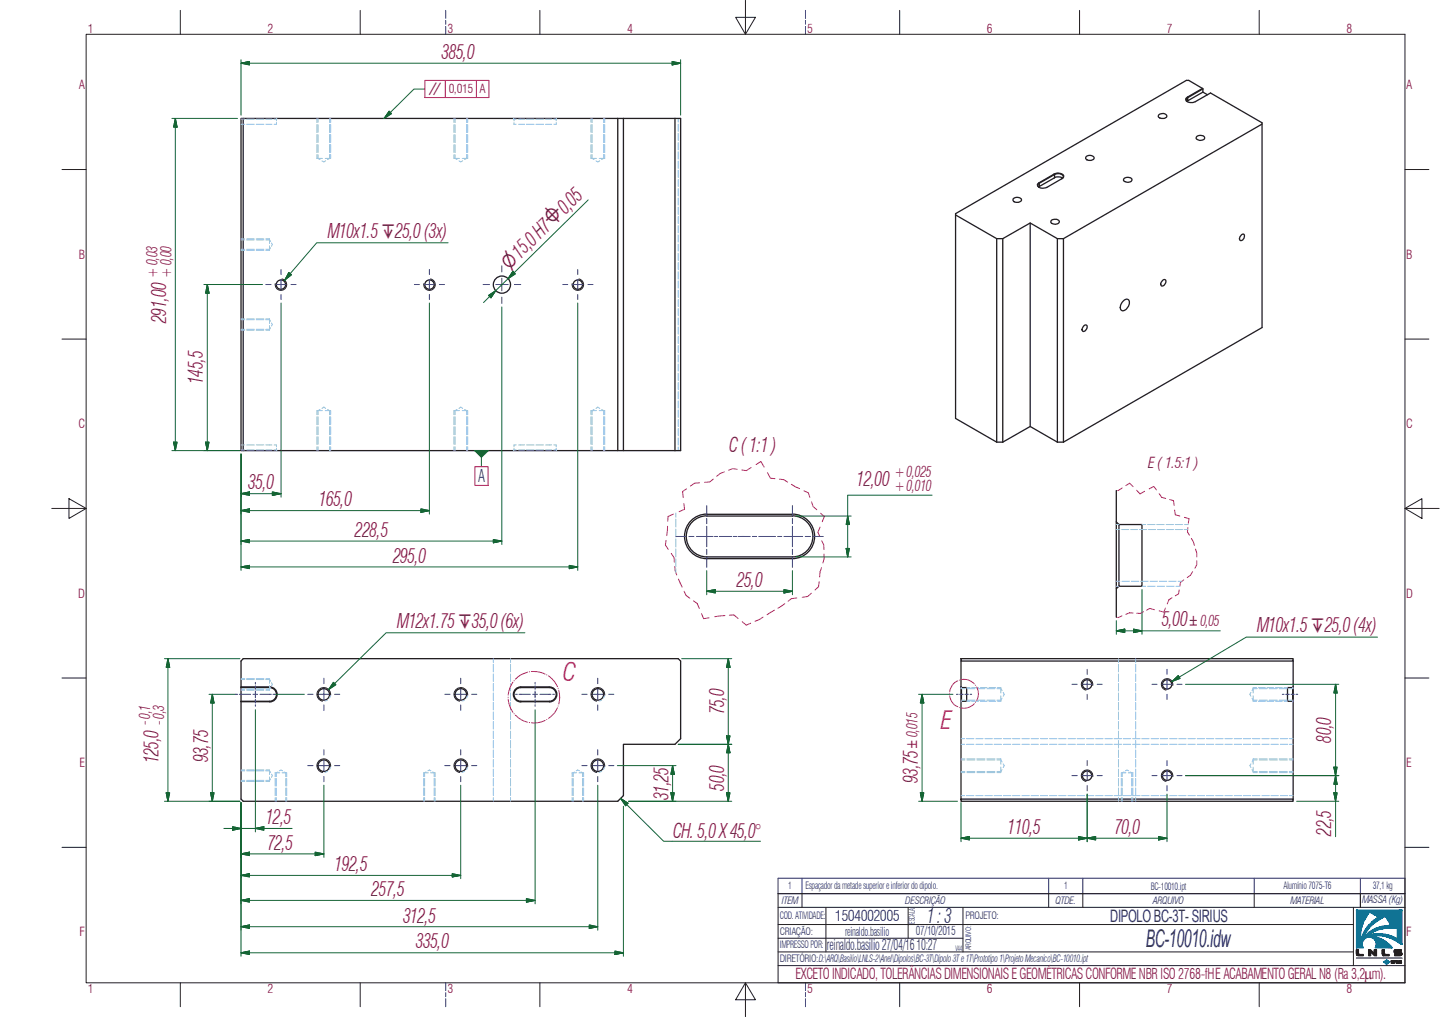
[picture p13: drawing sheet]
<svg xmlns="http://www.w3.org/2000/svg" width="297mm" height="210mm" viewBox="0 0 297 210" stroke-linecap="round" stroke-linejoin="round" font-family="sans-serif">
<defs><g id="words">
<g font-size="5.2" fill="#ed0e7e">
<text x="116.1" y="140.6">C</text>
<text x="194.1" y="150.4">E</text>
</g>
<text font-size="5" fill="#272872" x="236.4" y="195.4">BC-10010.idw</text>
<g font-size="4.1" fill="#7f1341">
<text x="91.1" y="12.1">385,0</text>
<text x="67.6" y="49">M10x1.5↧25,0 (3x)</text>
<text x="34.3" y="66.6" transform="rotate(-90 34.3 66.6)">291,00</text>
<text x="41.9" y="79.2" transform="rotate(-90 41.9 79.2)">145,5</text>
<text x="51.2" y="101">35,0</text>
<text x="176.7" y="100.3">12,00</text>
<text x="65.8" y="104.5">165,0</text>
<text x="73.2" y="110.8">228,5</text>
<text x="81.1" y="116.2">295,0</text>
<text x="152" y="121.1">25,0</text>
<text x="81.9" y="129.5">M12x1.75↧35,0 (6x)</text>
<text x="239.6" y="129.3">5,00</text>
<text x="259.3" y="130.4">M10x1.5↧25,0 (4x)</text>
<text x="149.4" y="147.4" transform="rotate(-90 149.4 147.4)">75,0</text>
<text x="274.6" y="153.3" transform="rotate(-90 274.6 153.3)">80,0</text>
<text x="32.7" y="157.5" transform="rotate(-90 32.7 157.5)">125,0</text>
<text x="42.9" y="157.3" transform="rotate(-90 42.9 157.3)">93,75</text>
<text x="189.3" y="161.6" transform="rotate(-90 189.3 161.6)">93,75</text>
<text x="137.9" y="165.1" transform="rotate(-90 137.9 165.1)">31,25</text>
<text x="149.4" y="163.2" transform="rotate(-90 149.4 163.2)">50,0</text>
<text x="54.8" y="170.1">12,5</text>
<text x="138.8" y="172.9">CH. 5,0 X 45,0°</text>
<text x="207.8" y="172.1">110,5</text>
<text x="229.9" y="172.1">70,0</text>
<text x="274.6" y="172.5" transform="rotate(-90 274.6 172.5)">22,5</text>
<text x="55.1" y="175.3">72,5</text>
<text x="69" y="179.8">192,5</text>
<text x="76.6" y="184.9">257,5</text>
<text x="83.1" y="190.4">312,5</text>
<text x="85.8" y="195.8">335,0</text>
</g>
<text font-size="4.1" fill="#7f1342" x="150.4" y="93.3">C ( 1:1 )</text>
<text font-size="4.1" fill="#272872" x="191.3" y="190.4">1 : 3</text>
<text font-size="3.7" fill="#7f1341" x="105" y="55.8" transform="rotate(-44 105 55.8)">⌀15,0H7⌖0,05</text>
<text font-size="3.6" fill="#272872" x="98.6" y="99.5">A</text>
<text font-size="3.5" fill="#272872" x="229" y="190.3">DIPOLO BC-3T- SIRIUS</text>
<g font-size="3.1" fill="#7f1341">
<text x="32.5" y="57.3" transform="rotate(-90 32.5 57.3)">+0,03</text>
<text x="35.3" y="57.3" transform="rotate(-90 35.3 57.3)">+0,00</text>
<text x="184.5" y="101.3">+0,010</text>
<text x="184.5" y="98.5">+0,025</text>
<text x="30.9" y="149.7" transform="rotate(-90 30.9 149.7)">-0,1</text>
<text x="33.8" y="149.7" transform="rotate(-90 33.8 149.7)">-0,3</text>
</g>
<g font-size="3.1" fill="#7f1342">
<text x="236.9" y="96.7">E ( 1.5:1 )</text>
<text x="164.1" y="202.1">EXCETO INDICADO, TOLERÂNCIAS DIMENSIONAIS E GEOMÉTRICAS CONFORMENBR ISO 2768-fHE ACABAMENTO GERALN8 (Ra 3,2mm).</text>
</g>
<g font-size="3.1" fill="#272872">
<text x="172.2" y="190.1">1504002005</text>
<text x="170.5" y="196">reinaldo.basilio 27/04/16 10:27</text>
</g>
<g font-size="2.8" fill="#7f1341">
<text x="245.4" y="129.2">±0,05</text>
<text x="189.3" y="154.3" transform="rotate(-90 189.3 154.3)">±0,015</text>
</g>
<g font-size="2.6" fill="#7f1342">
<text x="18.1" y="6.8">1</text>
<text x="55.2" y="6.8">2</text>
<text x="92.3" y="6.8">3</text>
<text x="129.4" y="6.8">4</text>
<text x="166.5" y="6.8">5</text>
<text x="203.6" y="6.8">6</text>
<text x="240.7" y="6.8">7</text>
<text x="277.7" y="6.8">8</text>
<text x="16.3" y="18.4">A</text>
<text x="92.6" y="19.2">0,015</text>
<text x="98.9" y="19.2">A</text>
<text x="290.1" y="18.4">A</text>
<text x="16.3" y="53.4">B</text>
<text x="290.1" y="53.4">B</text>
<text x="16.2" y="88.4">C</text>
<text x="290.1" y="88.4">C</text>
<text x="16.2" y="123.3">D</text>
<text x="290.1" y="123.3">D</text>
<text x="16.4" y="158.3">E</text>
<text x="290.1" y="158.3">E</text>
<text x="16.4" y="193.3">F</text>
<text x="290.1" y="193.3">F</text>
<text x="18.1" y="204.9">1</text>
<text x="55.2" y="204.9">2</text>
<text x="92.3" y="204.9">3</text>
<text x="129.4" y="204.9">4</text>
<text x="166.5" y="204.9">5</text>
<text x="203.6" y="204.9">6</text>
<text x="240.7" y="204.9">7</text>
<text x="277.7" y="204.9">8</text>
</g>
<g font-size="2.6" fill="#272872">
<text x="174.3" y="193.1">reinaldo.basilio</text>
<text x="188.9" y="193">07/10/2015</text>
</g>
<text font-size="2.3" fill="#7f1342" x="88.3" y="19.7">∥</text>
<g font-size="2.1" fill="#272872">
<text x="162.6" y="183.6">1</text>
<text x="166.2" y="183.6">Espaçador da metade superior e inferior do dipolo.</text>
<text x="219.5" y="183.6">1</text>
<text x="237.4" y="183.6">BC-10010.ipt</text>
<text x="264.7" y="183.6">Alumínio 7075-T6</text>
<text x="283.2" y="183.6">37,1 kg</text>
<text x="160.9" y="189.7">COD. ATIVIDADE:</text>
<text x="161.3" y="186.6">ITEM</text>
<text x="186.7" y="186.5">DESCRIÇÃO</text>
<text x="199.1" y="189.7">PROJETO:</text>
<text x="217.8" y="186.6">QTDE.</text>
<text x="237.9" y="186.6">ARQUIVO</text>
<text x="266.2" y="186.6">MATERIAL</text>
<text x="281" y="186.4">MASSA (Kg)</text>
<text x="160.9" y="192.9">CRIAÇÃO:</text>
<text x="160.9" y="195.8">IMPRESSO POR:</text>
<text x="160.9" y="198.6">DIRETÓRIO:D:\ARQ\Basilio\LNLS-2\Anel\Dipolos\BC-3T\Dipolo 3Te 1T\Prototipo 1\Projeto Mecanico\BC-10010.ipt</text>
</g>
<text font-size="1.6" fill="#272872" x="188.7" y="190.7" transform="rotate(-90 188.7 190.7)">ESCALA:</text>
<g font-size="1.5" fill="#272872">
<text x="197.1" y="196.2">V44</text>
<text x="200.3" y="196.2" transform="rotate(-90 200.3 196.2)">ARQUIVO:</text>
</g>
</g></defs>
<g fill="none" stroke="#231f20" stroke-width=".27">
<path d="M248 18.3l-2.8-1.7h-.5l-47.6 27.5v42.3l8.5 4.9M248 18.3h.1M248 18.3l-3.1 1.7M248.1 18.3v.7l1 .6M248.1 19l-3.1 1.8v-.6M248.1 18.3l-3.1 1.9M49.7 24.4h.5v68.6h-.5zM50.2 24.4h90.2v68.6h-11.8M127.4 24.4v68.6h1.2v-68.6M139.2 24.4v68.6M214.4 38.5l-.1 .1M217.4 35.9a1.35 1.35 0 0 1 2 .5l-.3 .5-3.1 1.8a1.32 1.32 0 0 1-2-.6l.3-.4"/>
<path d="M217.4 35.9l-3.1 1.8M217.4 35.9l.1 .1M217.5 36l-3.2 1.7M217.5 36a1.19 1.19 0 0 1 1.8 .5l-.3 .4M217.5 36.7l-3.1 1.8v-.7l-.3 .5 .2 .4M217.5 36.7l1-.2 .6 .3M217.5 36v.7M224.1 32.3a1 1 0 0 1 1.6 .4 1.02 1.02 0 0 1-1.8-.1zM231.9 36.8a1.02 1.02 0 0 1 1.6 .4 1.03 1.03 0 0 1-1.7-.1zM239.1 23.7a.96 .96 0 0 1 1.6 .3 1.05 1.05 0 0 1-1.8 0zM244.9 20a.57 .57 0 0 0-.3 .7 .57 .57 0 0 0 .7 .4l.8 .1 .5-.2 3.1-1.8 10.6 6.1v42.3l-40.9 23.7M244.9 20l.1 .2"/>
<path d="M245 20.2l-.3 .4 .2 .4M245 20.8l-.1 .1M246.9 28.2a1.02 1.02 0 0 1 1.6 .3 1.03 1.03 0 0 1-1.8-.1zM260.3 25.6l-40.9 23.7M197.1 44.4l8.5 4.9M205.6 49.3h1.2M205.6 49.3v42M206.8 49.3l5.7-3.3 5.6 3.3M206.8 49.3v42M209.1 41a1.16 1.16 0 0 1 1.6 .2 .91 .91 0 0 1-.9 .6 .91 .91 0 0 1-.8-.7zM212.5 46v42M217 45.4a.96 .96 0 0 1 1.5 .4 1.11 1.11 0 0 1-1.7 .1v-.3z"/>
<path d="M239.8 57.9a.41 .41 0 0 1 .6-.2 .41 .41 0 0 1 .1 .7l-.3 .3a.41 .41 0 0 1-.5 .4 .41 .41 0 0 1-.2-.6zM256 48.5l.3-.2a.56 .56 0 0 1 .5 .5 .56 .56 0 0 1-.3 .5 .41 .41 0 0 1-.6 .4 .41 .41 0 0 1-.2-.6zM223.7 67.2l.2-.1a.54 .54 0 0 1 .4 .4 .54 .54 0 0 1-.3 .6 .41 .41 0 0 1-.6 .3 .41 .41 0 0 1-.2-.6zM231.6 62.2a.71 .71 0 0 1 .7-.5 .71 .71 0 0 1 .7 .5 1.65 1.65 0 0 1-1.6 1.9 1.19 1.19 0 0 1 .2-1.9zM50.2 93h77.2M205.6 91.3h1.2M206.8 91.3l5.7-3.3 5.6 3.3M218.1 91.3v-42h1.3v42M218.1 91.3h1.3M145.8 106.5h17.7M145.8 106.5a4.2 4.2 0 0 0-4.2 4.2 4.2 4.2 0 0 0 4.2 4.2h17.7M163.4 106.1a4.6 4.6 0 0 1 4.6 4.6 4.6 4.6 0 0 1-4.6 4.6"/>
<path d="M163.4 106.5a4.2 4.2 0 0 1 4.3 4.2 4.2 4.2 0 0 1-4.3 4.2M163.5 106.2l-17.7-.1a4.6 4.6 0 0 0-4.6 4.6 4.6 4.6 0 0 0 4.6 4.6h17.7M230.3 107.7v13.8l.5-.5v-12.7h4.8v12.7h-4.8M230.3 101.3v6.4M230.3 107.7l.5 .6M50.2 135.9h89.7l.5 .5v16.1l-1.2 1.1h-10.6v10.6l-1.2 1.2h-77.2l-.5-.5v-28.5zM198.2 135.9h68.5v.5h-68.5zM198.2 136.4v28.5M230.3 121.5v5.9M266.7 136.4v28.5M49.7 141.8h5.9a1.55 1.55 0 0 1 1.6 1.5 1.55 1.55 0 0 1-1.6 1.6M49.7 141.9h5.9a1.41 1.41 0 0 1 1.4 1.4 1.41 1.41 0 0 1-1.4 1.4h-5.9"/>
<path d="M49.7 144.8h5.9M106.3 142.5l.7-.5 .4-.1h5.9a1.41 1.41 0 0 1 1.4 1.4 1.41 1.41 0 0 1-1.4 1.4h-5.9a1.41 1.41 0 0 1-1.2-.7 1.41 1.41 0 0 1 .1-1.5zM107.4 144.8h5.9M107.4 144.9a1.55 1.55 0 0 1-1.5-1.6 1.55 1.55 0 0 1 1.5-1.5h5.9a1.55 1.55 0 0 1 1.6 1.5 1.55 1.55 0 0 1-1.6 1.6M198.2 141.8l.1 .1M198.3 141.9h1.1v2.8h-1.1M198.3 144.7l-.1 .1M198.3 141.9v2.8M266.7 141.9h-1.1v2.8h1.1M266.7 144.7v.1M266.7 141.9v2.8M266.7 141.8v.1"/>
<path d="M198.2 164.9h68.5v.5h-68.5z"/>
<circle cx="58" cy="58.7" r=".96"/>
<circle cx="88.6" cy="58.7" r=".96"/>
<circle cx="103.5" cy="58.7" r="1.77"/>
<circle cx="119.2" cy="58.7" r=".96"/>
<circle cx="66.8" cy="143.3" r="1.19"/>
<circle cx="66.8" cy="158" r="1.19"/>
<circle cx="95.1" cy="143.3" r="1.19"/>
<circle cx="95.1" cy="158" r="1.19"/>
<circle cx="123.3" cy="143.3" r="1.19"/>
<circle cx="123.3" cy="158" r="1.19"/>
<circle cx="224.2" cy="141.3" r=".96"/>
<circle cx="240.7" cy="141.3" r=".96"/>
<circle cx="224.2" cy="160.1" r=".96"/>
<circle cx="240.7" cy="160.1" r=".96"/>
</g>
<g fill="none" stroke="#231f20" stroke-width=".21">
<path d="M58.2 57.6a1.19 1.19 0 0 1 .9 1.4 1.19 1.19 0 0 1-1.4 .9 1.19 1.19 0 0 1-.9-1.4M88.8 57.6a1.19 1.19 0 0 1 1 1.4 1.19 1.19 0 0 1-1.4 .9 1.19 1.19 0 0 1-1-1.4M119.4 57.6a1.19 1.19 0 0 1 1 1.4 1.19 1.19 0 0 1-1.4 .9 1.19 1.19 0 0 1-1-1.4M68.2 143.6a1.41 1.41 0 0 0-1.2-1.7 1.41 1.41 0 0 0-1.6 1.2 1.41 1.41 0 0 0 1.1 1.6M68.2 158.3a1.41 1.41 0 0 0-1.2-1.6 1.41 1.41 0 0 0-1.6 1.1 1.41 1.41 0 0 0 1.1 1.6M96.4 158.3a1.41 1.41 0 0 0-1.1-1.6 1.41 1.41 0 0 0-1.6 1.1 1.41 1.41 0 0 0 1.1 1.6M96.4 143.6a1.41 1.41 0 0 0-1.1-1.7 1.41 1.41 0 0 0-1.6 1.2 1.41 1.41 0 0 0 1.1 1.6M124.7 143.6a1.41 1.41 0 0 0-1.1-1.7 1.41 1.41 0 0 0-1.7 1.2 1.41 1.41 0 0 0 1.2 1.6M124.7 158.3a1.41 1.41 0 0 0-1.1-1.6 1.41 1.41 0 0 0-1.7 1.1 1.41 1.41 0 0 0 1.2 1.6M225.4 141.5a1.19 1.19 0 0 0-1-1.4 1.19 1.19 0 0 0-1.3 1 1.19 1.19 0 0 0 .9 1.3M241.9 141.5a1.19 1.19 0 0 0-.9-1.4 1.19 1.19 0 0 0-1.4 1 1.19 1.19 0 0 0 .9 1.3M225.4 160.3a1.19 1.19 0 0 0-1-1.4 1.19 1.19 0 0 0-1.3 1 1.19 1.19 0 0 0 .9 1.4"/>
<path d="M241.9 160.3a1.19 1.19 0 0 0-.9-1.4 1.19 1.19 0 0 0-1.4 1 1.19 1.19 0 0 0 .9 1.4"/>
</g>
<g fill="none" stroke="#8fbfe7" stroke-width=".21">
<path d="M49.7 24.6h.8M49.7 25.7h.8M50.9 24.6h1.6M50.9 25.7h1.6M52.9 24.6h1.5M52.9 25.7h1.5M54.8 24.6h1.3M54.8 25.7h1.3M56.5 24.6h.5M57 25.3v.4h-.5M57 24.6v.3M57.1 24.5l-.1 .1"/>
<path d="M57.1 24.4v.1M65.4 31.9v.8h1.1M65.4 24.4v.9M65.4 25.7v1.7M65.4 27.8v1.6M65.4 29.8v1.7M65.6 31.9v.8l.4 .2M65.6 24.4v.9M65.6 25.7v1.7M65.6 27.8v1.6M65.6 29.8v1.7M66.4 33.2l.4 .2 .4-.2"/>
<path d="M68 31.9v.8l-.4 .2M68 24.4v.9M68 25.7v1.7M68 27.8v1.6M68 29.8v1.7M68.2 31.9v.8h-1.1M68.2 24.4v.9M68.2 25.7v1.7M68.2 27.8v1.6M68.2 29.8v1.7M93.6 24.4v.9M93.6 25.7v1.7"/>
<path d="M93.6 27.8v1.6M93.6 29.8v1.7M93.6 31.9v.8h1.2M93.9 31.9v.8l.4 .2M93.9 24.4v.9M93.9 25.7v1.7M93.9 27.8v1.6M93.9 29.8v1.7M94.7 33.2l.3 .2 .4-.2M96.2 31.9v.8l-.4 .2M96.2 24.4v.9M96.2 25.7v1.7"/>
<path d="M96.2 27.8v1.6M96.2 29.8v1.7M96.5 24.4v.9M96.5 25.7v1.7M96.5 27.8v1.6M96.5 29.8v1.7M96.5 31.9v.8h-1.2M105.9 24.4v.1M106 24.5v.1M106 24.6h.5M106 25.3v.4h.5M106 24.6v.3"/>
<path d="M107 24.6h1.2M107 25.7h1.2M108.6 24.6h1.6M108.6 25.7h1.6M110.6 24.6h1.5M110.6 25.7h1.5M112.5 24.6h1.3M112.5 25.7h1.3M114.2 24.6h.5M114.7 25.3v.4h-.5M114.7 24.6v.3M114.8 24.4l-.1 .2"/>
<path d="M121.9 31.9v.8h1.1M121.9 24.4v.9M121.9 25.7v1.7M121.9 27.8v1.6M121.9 29.8v1.7M122.1 31.9v.8l.4 .2M122.1 24.4v.9M122.1 25.7v1.7M122.1 27.8v1.6M122.1 29.8v1.7M122.9 33.2l.4 .2 .4-.2M124.5 31.9v.8l-.4 .2"/>
<path d="M124.5 24.4v.9M124.5 25.7v1.7M124.5 27.8v1.6M124.5 29.8v1.7M124.7 31.9v.8h-1.1M124.7 24.4v.9M124.7 25.7v1.7M124.7 27.8v1.6M124.7 29.8v1.7M139.9 24.4v.8M139.9 25.6v1.5M139.9 27.5v1.5"/>
<path d="M139.9 29.4v1.5M139.9 31.3v1.5M139.9 33.2v1.6M139.9 35.1v1.5M139.9 37v1.5M139.9 38.9v1.6M49.7 51.5h.8M49.7 49.5h.8M49.7 51.7h.8M49.7 49.3h.8M50.9 51.5h1.6M50.9 49.5h1.6"/>
<path d="M50.9 51.7h1.6M50.9 49.3h1.6M52.9 51.5h1.5M52.9 49.5h1.5M52.9 51.7h1.5M52.9 49.3h1.5M54.8 49.3h.8v.9M54.8 49.5h.8l.2 .3M55.6 50.7v1h-.8M55.8 51.1l-.2 .4h-.8M56 50.2l.2 .3-.2 .3M139.9 40.8v1.5"/>
<path d="M139.9 42.8v1.5M139.9 44.6v1.6M139.9 46.6v1.5M139.9 48.4v1.6M139.9 50.4v1.5M139.9 52.3v1.5M139.9 54.1v1.6M139.9 56.1v1.5M139.9 58v1.5M139.9 59.9v1.5M49.7 68h.8M49.7 66h.8"/>
<path d="M49.7 68.1h.8M49.7 65.8h.8M50.9 68h1.6M50.9 66h1.6M50.9 68.1h1.6M50.9 65.8h1.6M52.9 68h1.5M52.9 66h1.5M52.9 68.1h1.5M52.9 65.8h1.5M54.8 65.8h.8v1M54.8 66h.8l.2 .3"/>
<path d="M55.6 67.2v.9h-.8M55.8 67.7l-.2 .3h-.8M56 66.7l.2 .3-.2 .3M139.9 61.8v1.5M139.9 63.7v1.5M139.9 65.6v1.5M139.9 67.5v1.5M139.9 69.4v1.5M139.9 71.3v1.5M139.9 73.2v1.5M139.9 75.1v1.5M139.9 77v1.6"/>
<path d="M139.9 78.9v1.5M49.7 92.9h.8M49.7 91.8h.8M50.9 92.9h1.6M50.9 91.8h1.6M52.9 92.9h1.5M52.9 91.8h1.5M54.8 92.9h1.3M54.8 91.8h1.3M56.5 92.9h.5M56.5 91.8h.5v.4M57 92.9h.1"/>
<path d="M57 92.5v.4M57.1 93h.1M65.4 86v1.7M65.4 88.1v1.6M65.4 90.1v1.6M65.4 92.2v.8M65.6 86v1.7M65.6 88.1v1.6M65.6 90.1v1.6M65.6 92.2v.8M66 84.5l-.4 .2v.9M66.4 84.3l.4-.3 .4 .3"/>
<path d="M66.5 84.7h-1.1v.9M67.1 84.7h1.1v.9M67.6 84.5l.4 .2v.9M68 86v1.7M68 88.1v1.6M68 90.1v1.6M68 92.2v.8M68.2 86v1.7M68.2 88.1v1.6M68.2 90.1v1.6M68.2 92.2v.8M93.6 86v1.7"/>
<path d="M93.6 88.1v1.6M93.6 90.1v1.6M93.6 92.2v.8M93.9 86v1.7M93.9 88.1v1.6M93.9 90.1v1.6M93.9 92.2v.8M94.3 84.5l-.4 .2v.9M94.7 84.3l.3-.3 .4 .3M94.8 84.7h-1.2v.9M95.3 84.7h1.2v.9M95.8 84.5l.4 .2v.9"/>
<path d="M96.2 86v1.7M96.2 88.1v1.6M96.2 90.1v1.6M96.2 92.2v.8M96.5 86v1.7M96.5 88.1v1.6M96.5 90.1v1.6M96.5 92.2v.8M105.9 93h.1M106 92.9h.5M106 92.9h.1M106 92.5v.4"/>
<path d="M106.5 91.8h-.5v.4M107 92.9h1.2M107 91.8h1.2M108.6 92.9h1.6M108.6 91.8h1.6M110.6 92.9h1.5M110.6 91.8h1.5M112.5 92.9h1.3M112.5 91.8h1.3M114.2 92.9h.5M114.2 91.8h.5v.4M114.7 92.9h.1"/>
<path d="M114.7 92.5v.4M114.8 93h.1M121.9 86v1.7M121.9 88.1v1.6M121.9 90.1v1.6M121.9 92.2v.8M122.1 86v1.7M122.1 88.1v1.6M122.1 90.1v1.6M122.1 92.2v.8M122.5 84.5l-.4 .2v.9M122.9 84.3l.4-.3 .4 .3"/>
<path d="M123 84.7h-1.1v.9M123.6 84.7h1.1v.9M124.1 84.5l.4 .2v.9M124.5 86v1.7M124.5 88.1v1.6M124.5 90.1v1.6M124.5 92.2v.8M124.7 86v1.7M124.7 88.1v1.6M124.7 90.1v1.6M124.7 92.2v.8M139.9 80.8v1.5"/>
<path d="M139.9 82.7v1.6M139.9 84.6v1.5M139.9 86.5v1.6M139.9 88.4v1.6M139.9 90.4v1.5M139.9 92.2v.8M139.4 105.9v.8M139.4 107.1v1.7M139.4 109.2v1.6M139.4 111.2v1.7M139.4 113.3v1.6M139.4 115.3v1.7"/>
<path d="M139.4 117.4v.8M230.3 120h.7M230.3 109.3h.7M230.3 108.3h.1M230.6 108.3h.2M231.4 109.3h1.4M231.4 120h1.6M233.2 109.3h1.5M233.4 120h1.5M235.1 109.3h1.5M235.3 120h1.5M235.6 108.3h.7"/>
<path d="M236.7 108.3h1.6M236.9 109.3h1.5M237.2 120h1.6M238.6 108.3h1.5M238.8 109.3h1.4M239.2 120h1.5M240.5 108.3h1.6M240.6 109.3h1.5M241.1 120h1.5M242.4 109.3h1.5M242.4 108.3h1.6M243 120h.8"/>
<path d="M244.3 109.3h.7M244.4 108.3h.7M101.8 135.9v.9M101.8 137.1v1.6M101.8 139.1v1.6M105.3 135.9v.9M105.3 137.1v1.6M105.3 139.1v1.6M230.3 121h.1M230.6 121h.2M230.7 135.9v.9M230.7 137.1v1.6"/>
<path d="M230.7 139.1v1.6M234.3 135.9v.9M234.3 137.1v1.6M234.3 139.1v1.6M235.6 121h.7M236.7 121h1.6M238.7 121h1.5M240.6 121h1.6M242.6 121h.8M49.7 142.2h.8M49.7 140.3h.8M49.7 159.1h.8"/>
<path d="M49.7 142.4h.8M49.7 140.1h.8M49.7 158.9h.8M50.9 142.2h1.6M50.9 140.3h1.6M50.9 159.1h1.6M50.9 142.4h1.6M50.9 140.1h1.6M50.9 158.9h1.6M52.9 142.2h1.5M52.9 140.3h1.5M52.9 159.1h1.5"/>
<path d="M52.9 142.4h1.5M52.9 140.1h1.5M52.9 158.9h1.5M54.8 140.3h.8l.2 .3M54.8 159.1h.8l.2 .4M54.8 140.1h.8v.9M54.8 158.9h.8v1M55.6 141.5v.9h-.8M55.8 141.9l-.2 .3h-.8M56 140.9l.2 .3-.2 .4M56 159.8l.2 .3-.2 .3M57.3 159.3l-.3 .2v.8"/>
<path d="M57.6 159.1l.4-.2 .3 .2M57.7 159.5h-.9v.8M58.2 159.5h.9v.8M58.6 159.3l.4 .2v.8M67.6 144.5l-.6 .2M67.6 159.2l-.6 .2M68.2 143.6l-.2 .5M68.2 158.3l-.2 .5M87.9 159.3l-.3 .2v.8M88.3 159.1l.3-.2 .3 .2M88.3 159.5h-.9v.8M88.8 159.5h.9v.8"/>
<path d="M89.2 159.3l.4 .2v.8M95.8 159.2l-.5 .2M95.8 144.5l-.5 .2M96.4 158.3l-.2 .5M96.4 143.6l-.2 .5M101.8 141.1v1.5M101.8 143v1.6M101.8 145v1.5M101.8 146.9v1.6M101.8 148.9v1.6M101.8 150.9v1.6M101.8 152.8v1.6"/>
<path d="M101.8 154.8v1.6M101.8 156.8v1.5M101.8 158.7v1.6M105.3 141.1v1.5M105.3 143v1.6M105.3 145v1.5M105.3 146.9v1.6M105.3 148.9v1.6M105.3 150.9v1.6M105.3 152.8v1.6M105.3 154.8v1.6M105.3 156.8v1.5"/>
<path d="M105.3 158.7v1.6M118.5 159.3l-.3 .2v.8M118.9 159.1l.3-.2 .3 .2M118.9 159.5h-.9v.8M119.4 159.5h1v.8M119.8 159.3l.4 .2v.8M124.1 144.5l-.5 .2M124.1 159.2l-.5 .2M124.7 143.6l-.2 .5M124.7 158.3l-.2 .5M198.2 144.7h.1M198.2 141.9h.1"/>
<path d="M198.2 153.6h.8M198.2 152.5h.8M198.2 142.1h.8M198.2 144.5h.8M198.2 156.9h.8M198.2 159.2h.8M198.2 156.6h.8M198.2 159.5h.8M198.3 141.9h.1M198.3 144.7h.1M199.4 153.6h1.5M199.4 152.5h1.5"/>
<path d="M199.4 141.9h.7M199.4 144.7h.7M199.4 142.1h1.7M199.4 144.5h1.7M199.4 156.9h1.7M199.4 159.2h1.7M199.4 156.6h1.7M199.4 159.5h1.7M200.4 141.9h1.5M200.4 144.7h1.5M201.3 153.6h1.5M201.3 152.5h1.5"/>
<path d="M201.5 142.1h1.7M201.5 144.5h1.7M201.5 156.9h1.7M201.5 159.2h1.7M201.5 156.6h1.7M201.5 159.5h1.7M202.2 141.9h1.4M202.2 144.7h1.4M203.2 153.6h1.5M203.2 152.5h1.5M203.6 142.1h1.6M203.6 144.5h1.6"/>
<path d="M203.6 156.9h1.6M203.6 159.2h1.6M203.6 156.6h1.6M203.6 159.5h1.6M204 141.9h1.4M204 144.7h1.4M205.1 153.6h1.5M205.1 152.5h1.5M205.6 142.1h.8l.3 .4M205.6 156.9h.8l.3 .4M205.6 156.6h.8v1.2M205.8 141.9h.6v1.1"/>
<path d="M206.4 143.6v1.1h-.6M206.4 158.3v1.2h-.8M206.7 144.1l-.3 .4h-.8M206.7 158.8l-.3 .4h-.8M206.9 142.9l.3 .4-.3 .4M206.9 157.7l.3 .3-.3 .4M207 153.6h1.5M207 152.5h1.5M208.9 153.6h1.5M208.9 152.5h1.5M210.8 153.6h1.5M210.8 152.5h1.5"/>
<path d="M212.7 153.6h1.5M212.7 152.5h1.5M214.6 153.6h1.5M214.6 152.5h1.5M216.5 153.6h1.5M216.5 152.5h1.5M218.4 153.6h1.5M218.4 152.5h1.5M220.3 153.6h1.5M220.3 152.5h1.5M222.2 153.6h1.5M222.2 152.5h1.5"/>
<path d="M224.1 153.6h1.5M224.1 152.5h1.5M226 153.6h1.5M226 152.5h1.5M227.9 153.6h1.6M227.9 152.5h1.6M229.8 153.6h1.5M229.8 152.5h1.5M230.7 141.1v1.5M230.7 143v1.6M230.7 145v1.5M230.7 146.9v1.6"/>
<path d="M230.7 148.9v1.6M230.7 150.9v1.6M230.7 152.8v1.6M230.7 154.8v1.6M230.7 156.8v1.5M230.7 158.7v1.6M231.7 153.6h1.5M231.7 152.5h1.5M231.8 159.3l-.3 .2v.8M232.2 159.1l.3-.2 .3 .2M232.2 159.5h-.9v.8M232.7 159.5h1v.8"/>
<path d="M233.1 159.3l.4 .2v.8M233.6 153.6h1.6M233.6 152.5h1.6M234.3 141.1v1.5M234.3 143v1.6M234.3 145v1.5M234.3 146.9v1.6M234.3 148.9v1.6M234.3 150.9v1.6M234.3 152.8v1.6M234.3 154.8v1.6M234.3 156.8v1.5"/>
<path d="M234.3 158.7v1.6M235.5 153.6h1.5M235.5 152.5h1.5M237.4 153.6h1.6M237.4 152.5h1.6M239.3 153.6h1.6M239.3 152.5h1.6M241.3 153.6h1.5M241.3 152.5h1.5M243.1 153.6h1.6M243.1 152.5h1.6M245 153.6h1.6"/>
<path d="M245 152.5h1.6M247 153.6h1.5M247 152.5h1.5M248.8 153.6h1.6M248.8 152.5h1.6M250.8 153.6h1.5M250.8 152.5h1.5M252.7 153.6h1.5M252.7 152.5h1.5M254.6 153.6h1.5M254.6 152.5h1.5M256.5 153.6h1.5"/>
<path d="M256.5 152.5h1.5M258 142.9l-.2 .4 .2 .4M258 157.7l-.2 .3 .2 .4M258.3 144.1l.2 .4h.8M258.3 158.8l.2 .4h.8M258.4 153.6h1.5M258.4 152.5h1.5M258.5 143.6v1.1h.7M258.5 158.3v1.2h.8M259.2 141.9h-.7v1.1M259.3 142.1h-.8l-.2 .4M259.3 156.9h-.8l-.2 .4"/>
<path d="M259.3 156.6h-.8v1.2M259.6 141.9h1.4M259.6 144.7h1.4M259.7 142.1h1.7M259.7 144.5h1.7M259.7 156.9h1.7M259.7 159.2h1.7M259.7 156.6h1.7M259.7 159.5h1.7M260.3 153.6h1.5M260.3 152.5h1.5M261.3 141.9h1.5"/>
<path d="M261.3 144.7h1.5M261.8 142.1h1.7M261.8 144.5h1.7M261.8 156.9h1.7M261.8 159.2h1.7M261.8 156.6h1.7M261.8 159.5h1.7M262.2 153.6h1.5M262.2 152.5h1.5M263.1 141.9h1.4M263.1 144.7h1.4M263.9 142.1h1.6"/>
<path d="M263.9 144.5h1.6M263.9 156.9h1.6M263.9 159.2h1.6M263.9 156.6h1.6M263.9 159.5h1.6M264.1 153.6h1.5M264.1 152.5h1.5M264.9 141.9h.7M264.9 144.7h.7M265.9 142.1h.8M265.9 144.5h.8M265.9 156.9h.8"/>
<path d="M265.9 159.2h.8M265.9 156.6h.8M265.9 159.5h.8M266 153.6h.7M266 152.5h.7M266.7 141.9h.1M266.7 144.7h.1M49.7 161.1h.8M49.7 161.3h.8M50.9 161.1h1.6M50.9 161.3h1.6M52.9 161.1h1.5"/>
<path d="M52.9 161.3h1.5M55.6 160.4v.9h-.8M55.8 160.8l-.2 .3h-.8M56.8 160.7v1.5M56.8 162.6v1.6M56.8 164.6v.8M57 160.7v1.5M57 162.6v1.6M57 164.6v.8M59 160.7v1.5M59 162.6v1.6M59 164.6v.8"/>
<path d="M59.1 160.7v1.5M59.1 162.6v1.6M59.1 164.6v.8M87.4 160.7v1.5M87.4 162.6v1.6M87.4 164.6v.8M87.6 160.7v1.5M87.6 162.6v1.6M87.6 164.6v.8M89.6 160.7v1.5M89.6 162.6v1.6M89.6 164.6v.8"/>
<path d="M89.7 160.7v1.5M89.7 162.6v1.6M89.7 164.6v.8M101.8 160.7v1.5M101.8 162.6v1.6M101.8 164.6v.8M105.3 160.7v1.5M105.3 162.6v1.6M105.3 164.6v.8M118 160.7v1.5M118 162.6v1.6M118 164.6v.8"/>
<path d="M118.2 160.7v1.5M118.2 162.6v1.6M118.2 164.6v.8M120.2 160.7v1.5M120.2 162.6v1.6M120.2 164.6v.8M120.4 160.7v1.5M120.4 162.6v1.6M120.4 164.6v.8M198.2 164.2h.8M199.4 164.2h1.5M201.3 164.2h1.5"/>
<path d="M203.2 164.2h1.5M205.1 164.2h1.5M207 164.2h1.5M208.9 164.2h1.5M210.8 164.2h1.5M212.7 164.2h1.5M214.6 164.2h1.5M216.5 164.2h1.5M218.4 164.2h1.5M220.3 164.2h1.5M222.2 164.2h1.5M224.1 164.2h1.5"/>
<path d="M226 164.2h1.5M227.9 164.2h1.6M229.8 164.2h1.5M230.7 160.7v1.5M230.7 162.6v1.6M230.7 164.6v.8M231.3 160.7v1.5M231.3 162.6v1.6M231.3 164.6v.8M231.5 160.7v1.5M231.5 162.6v1.6M231.5 164.6v.8"/>
<path d="M231.7 164.2h1.5M233.5 160.7v1.5M233.5 162.6v1.6M233.5 164.6v.8M233.7 162.6l-.1 1.6h1.6M233.7 160.7v1.5M233.7 164.6v.8M234.3 160.7v1.5M234.3 162.6v1.6M234.3 164.6v.8M235.5 164.2h1.5M237.4 164.2h1.6"/>
<path d="M239.3 164.2h1.6M241.3 164.2h1.5M243.1 164.2h1.6M245 164.2h1.6M247 164.2h1.5M248.8 164.2h1.6M250.8 164.2h1.5M252.7 164.2h1.5M254.6 164.2h1.5M256.5 164.2h1.5M258.4 164.2h1.5M260.3 164.2h1.5"/>
<path d="M262.2 164.2h1.5M264.1 164.2h1.5M266 164.2h.7"/>
</g>
<g fill="none" stroke="#ed0e7e" stroke-width=".21">
<path d="M144.3 99.6l-1 .1-.9 .6M147.1 98.9l-.7 .6-1.1 .1M149.4 97.4l-.8 .3-.8 .6M152.1 96.9l-.9-.2-.9 .3M154.9 96.5l-1 .6-.9-.1M156 95.9l1-.7 .6 1.2M158.3 97.5l.6 1.2 1 .1M160.8 98.9l.9 .1 .8 .5M163.2 100l1.7 .9M137.4 111.5l-.1 1 .5 .9M137.7 108.6l-.2 1.9M138.5 114.2l.6 .9v.9"/>
<path d="M138.9 106.1l-1.1 .5v1M139.2 116.9l.1 .9 .3 .9M139.9 119.5l.8 1.7M141.1 103.9l.1 1.2-1.1 .5M141.6 100.9l-.8 .5 .1 1.3M165.8 101.3l.9 .4 .3 1M167.4 103.6l.3 .9 .8 .7M169.2 108.8l-.5 1.1 .4 .8M169.2 105.9l.9 .7-.5 1.1M169.5 117.1l-.3 .9-.1 1.1M169.5 111.6l.4 .9 .1 .9M170 114.4v.9l-.3 .9"/>
<path d="M230.3 101.3h.1M231.5 100.7l-.9 .6M232.2 100.2l.8-.5 .7 .8M234.4 101.2l.8 .7 .9-.5M237 100.9l1-.5 .6 .7M239.1 101.9l.5 .8 .9 .2M241.3 103.1l.8 .2 .1 1M242.3 105.3l.1 .9 1 .3M244.2 119.7l-.7 .5-.1 .8M244.3 106.8l1 .2-.2 1M245 108.9l-.1 .9 .4 .7M245.8 111.1l.6 1.5"/>
<path d="M246 118l-.4 .7-.7 .5M246.6 113.3l.3 .8v.8M246.9 115.8v.8l-.4 .7M141.1 122l.4 .9 .8 .6M143 124l.8 .5 .5 1.1M144.7 126.7l.5 1 1.1-.2M149.6 127.1l-2.2 .2M150.4 127l1-.1 .8 .7M153.1 128.3l.8 .7 .9-.4M157.4 127.4l-1.7 .8M159.7 125.9l-1.5 1M161.9 124.6l-1.4 .9"/>
<path d="M164.4 123.4l-1.2 .2-.6 .5M167.4 122.4l-.8 .7-1.1 .2M169 120.1l-.2 1-.7 .7M230.3 127.4h.1M231.4 127.1l-.9 .3M233.7 126.5h-.7l-.8 .3M235.9 126.3l-.7 .3h-.7M238.1 125.8l-.9-.2-.7 .3M240.4 125.5l-.3 .8-1-.2M241.8 123.4l-.7 .4-.3 .8M243.2 121.8l-.1 .8-.7 .4"/>
</g>
<path d="M286.8 190.8l1.4 .8h-.2z" fill="#0976b9"/>
<path d="M286.8 190.8l1.4 .8h-.2z" fill="none" stroke="#0976b9" stroke-width=".21"/>
<path d="M286.8 190.8l1.2 .8z" fill="#0976b9"/>
<path d="M286.8 190.8l1.2 .8z" fill="none" stroke="#0976b9" stroke-width=".21"/>
<path d="M285.9 191.6l1-.6 1.1 .6z" fill="#0976b9"/>
<path d="M285.9 191.6l1-.6 1.1 .6z" fill="none" stroke="#0976b9" stroke-width=".21"/>
<path d="M285.9 191.6l.6-.6h.4z" fill="#0976b9"/>
<path d="M285.9 191.6l.6-.6h.4z" fill="none" stroke="#0976b9" stroke-width=".21"/>
<path d="M285.6 191.1l.9-.1-.6 .6z" fill="#0976b9"/>
<path d="M285.6 191.1l.9-.1-.6 .6z" fill="none" stroke="#0976b9" stroke-width=".21"/>
<path d="M288.2 191.6l1 3.3-1-1.2z" fill="#0976b9"/>
<path d="M288.2 191.6l1 3.3-1-1.2z" fill="none" stroke="#0976b9" stroke-width=".21"/>
<path d="M289.2 187.9v7l-1-3.3z" fill="#0976b9"/>
<path d="M289.2 187.9v7l-1-3.3z" fill="none" stroke="#0976b9" stroke-width=".21"/>
<path d="M289.2 187.9l-1 3.7-1.6-1.1z" fill="#0976b9"/>
<path d="M289.2 187.9l-1 3.7-1.6-1.1z" fill="none" stroke="#0976b9" stroke-width=".21"/>
<path d="M286.5 190.3l2.7-2.4-2.6 2.6z" fill="#0976b9"/>
<path d="M286.5 190.3l2.7-2.4-2.6 2.6z" fill="none" stroke="#0976b9" stroke-width=".21"/>
<path d="M286.4 190l2.8-2.1-2.7 2.4z" fill="#0976b9"/>
<path d="M286.4 190l2.8-2.1-2.7 2.4z" fill="none" stroke="#0976b9" stroke-width=".21"/>
<path d="M286.4 190l.1 .3z" fill="#0976b9"/>
<path d="M286.4 190l.1 .3z" fill="none" stroke="#0976b9" stroke-width=".21"/>
<path d="M287.8 193.5l.4 .2-.4 .4z" fill="#0976b9"/>
<path d="M287.8 193.5l.4 .2-.4 .4z" fill="none" stroke="#0976b9" stroke-width=".21"/>
<path d="M287.8 194.1l.4-.4-.3 .5z" fill="#0976b9"/>
<path d="M287.8 194.1l.4-.4-.3 .5z" fill="none" stroke="#0976b9" stroke-width=".21"/>
<path d="M288.2 193.7l-.1 .6-.2-.1z" fill="#0976b9"/>
<path d="M288.2 193.7l-.1 .6-.2-.1z" fill="none" stroke="#0976b9" stroke-width=".21"/>
<path d="M287.8 193.5v.6l-.2-.1z" fill="#0976b9"/>
<path d="M287.8 193.5v.6l-.2-.1z" fill="none" stroke="#0976b9" stroke-width=".21"/>
<path d="M287.7 193.5l-.1 .5z" fill="#0976b9"/>
<path d="M287.7 193.5l-.1 .5z" fill="none" stroke="#0976b9" stroke-width=".21"/>
<path d="M287.4 193.4l.3 .1-.1 .5z" fill="#0976b9"/>
<path d="M287.4 193.4l.3 .1-.1 .5z" fill="none" stroke="#0976b9" stroke-width=".21"/>
<path d="M287.4 193.4l.3 .1z" fill="#0976b9"/>
<path d="M287.4 193.4l.3 .1z" fill="none" stroke="#0976b9" stroke-width=".21"/>
<path d="M287.3 193.3l.1 .1z" fill="#0976b9"/>
<path d="M287.3 193.3l.1 .1z" fill="none" stroke="#0976b9" stroke-width=".21"/>
<path d="M287.3 193.3l.1 .1-.4 .3z" fill="#0976b9"/>
<path d="M287.3 193.3l.1 .1-.4 .3z" fill="none" stroke="#0976b9" stroke-width=".21"/>
<path d="M287 193.7l.4-.3 .2 .6z" fill="#0976b9"/>
<path d="M287 193.7l.4-.3 .2 .6z" fill="none" stroke="#0976b9" stroke-width=".21"/>
<path d="M287.1 193.2l.2 .1-.3 .4z" fill="#0976b9"/>
<path d="M287.1 193.2l.2 .1-.3 .4z" fill="none" stroke="#0976b9" stroke-width=".21"/>
<path d="M287.1 193.2l-.1 .5-.2-.1z" fill="#0976b9"/>
<path d="M287.1 193.2l-.1 .5-.2-.1z" fill="none" stroke="#0976b9" stroke-width=".21"/>
<path d="M286.8 193.6l.2 .1z" fill="#0976b9"/>
<path d="M286.8 193.6l.2 .1z" fill="none" stroke="#0976b9" stroke-width=".21"/>
<path d="M286.4 193l.7 .2-.7 .3z" fill="#0976b9"/>
<path d="M286.4 193l.7 .2-.7 .3z" fill="none" stroke="#0976b9" stroke-width=".21"/>
<path d="M286.4 193.5l.7-.3-.4 .4z" fill="#0976b9"/>
<path d="M286.4 193.5l.7-.3-.4 .4z" fill="none" stroke="#0976b9" stroke-width=".21"/>
<path d="M287.1 193.2l-.3 .4h-.1z" fill="#0976b9"/>
<path d="M287.1 193.2l-.3 .4h-.1z" fill="none" stroke="#0976b9" stroke-width=".21"/>
<path d="M285.8 192.8l.6 .2-.6 .3z" fill="#0976b9"/>
<path d="M285.8 192.8l.6 .2-.6 .3z" fill="none" stroke="#0976b9" stroke-width=".21"/>
<path d="M285.8 193.3l.6-.3-.4 .4z" fill="#0976b9"/>
<path d="M285.8 193.3l.6-.3-.4 .4z" fill="none" stroke="#0976b9" stroke-width=".21"/>
<path d="M286.4 193v.5l-.4-.1z" fill="#0976b9"/>
<path d="M286.4 193v.5l-.4-.1z" fill="none" stroke="#0976b9" stroke-width=".21"/>
<path d="M285.1 193.2l.7-.4v.5z" fill="#0976b9"/>
<path d="M285.1 193.2l.7-.4v.5z" fill="none" stroke="#0976b9" stroke-width=".21"/>
<path d="M284.9 192.7l.9 .1-.7 .4z" fill="#0976b9"/>
<path d="M284.9 192.7l.9 .1-.7 .4z" fill="none" stroke="#0976b9" stroke-width=".21"/>
<path d="M284.5 193.1l.4-.4 .2 .5z" fill="#0976b9"/>
<path d="M284.5 193.1l.4-.4 .2 .5z" fill="none" stroke="#0976b9" stroke-width=".21"/>
<path d="M283.6 192.7h1.3l-.4 .4z" fill="#0976b9"/>
<path d="M283.6 192.7h1.3l-.4 .4z" fill="none" stroke="#0976b9" stroke-width=".21"/>
<path d="M283.6 192.7l.9 .4h-1.1z" fill="#0976b9"/>
<path d="M283.6 192.7l.9 .4h-1.1z" fill="none" stroke="#0976b9" stroke-width=".21"/>
<path d="M283.2 192.8l.4-.1-.2 .4z" fill="#0976b9"/>
<path d="M283.2 192.8l.4-.1-.2 .4z" fill="none" stroke="#0976b9" stroke-width=".21"/>
<path d="M283.2 192.8l.2 .3-.4 .1z" fill="#0976b9"/>
<path d="M283.2 192.8l.2 .3-.4 .1z" fill="none" stroke="#0976b9" stroke-width=".21"/>
<path d="M282.8 192.9l.4-.1-.2 .4z" fill="#0976b9"/>
<path d="M282.8 192.9l.4-.1-.2 .4z" fill="none" stroke="#0976b9" stroke-width=".21"/>
<path d="M282.8 192.9l.2 .3-.6 .2z" fill="#0976b9"/>
<path d="M282.8 192.9l.2 .3-.6 .2z" fill="none" stroke="#0976b9" stroke-width=".21"/>
<path d="M282.2 193.1l.6-.2-.4 .5z" fill="#0976b9"/>
<path d="M282.2 193.1l.6-.2-.4 .5z" fill="none" stroke="#0976b9" stroke-width=".21"/>
<path d="M282.1 193.2l.1-.1 .2 .3z" fill="#0976b9"/>
<path d="M282.1 193.2l.1-.1 .2 .3z" fill="none" stroke="#0976b9" stroke-width=".21"/>
<path d="M282.1 193.2l.3 .2-.4 .1z" fill="#0976b9"/>
<path d="M282.1 193.2l.3 .2-.4 .1z" fill="none" stroke="#0976b9" stroke-width=".21"/>
<path d="M282 193.1v.4z" fill="#0976b9"/>
<path d="M282 193.1v.4z" fill="none" stroke="#0976b9" stroke-width=".21"/>
<path d="M281.6 193.2l.4-.1v.4z" fill="#0976b9"/>
<path d="M281.6 193.2l.4-.1v.4z" fill="none" stroke="#0976b9" stroke-width=".21"/>
<path d="M281.6 193.1h.4z" fill="#0976b9"/>
<path d="M281.6 193.1h.4z" fill="none" stroke="#0976b9" stroke-width=".21"/>
<path d="M282 192.7v.4h-.4z" fill="#0976b9"/>
<path d="M282 192.7v.4h-.4z" fill="none" stroke="#0976b9" stroke-width=".21"/>
<path d="M282 192.7l.2 .3-.2 .1z" fill="#0976b9"/>
<path d="M282 192.7l.2 .3-.2 .1z" fill="none" stroke="#0976b9" stroke-width=".21"/>
<path d="M282 192.7l.2 .3z" fill="#0976b9"/>
<path d="M282 192.7l.2 .3z" fill="none" stroke="#0976b9" stroke-width=".21"/>
<path d="M282.1 192.7l.2 .3z" fill="#0976b9"/>
<path d="M282.1 192.7l.2 .3z" fill="none" stroke="#0976b9" stroke-width=".21"/>
<path d="M282.1 192.7l.3 .2-.1 .1z" fill="#0976b9"/>
<path d="M282.1 192.7l.3 .2-.1 .1z" fill="none" stroke="#0976b9" stroke-width=".21"/>
<path d="M282 193.1l.2-.1z" fill="#0976b9"/>
<path d="M282 193.1l.2-.1z" fill="none" stroke="#0976b9" stroke-width=".21"/>
<path d="M282.5 192.9h.1" fill="none" stroke="#0976b9" stroke-width=".21"/>
<path d="M282.1 192.7l.4 .1z" fill="#0976b9"/>
<path d="M282.1 192.7l.4 .1z" fill="none" stroke="#0976b9" stroke-width=".21"/>
<path d="M282.3 192.5l.2 .3z" fill="#0976b9"/>
<path d="M282.3 192.5l.2 .3z" fill="none" stroke="#0976b9" stroke-width=".21"/>
<path d="M282.2 192.6l.3 .2z" fill="#0976b9"/>
<path d="M282.2 192.6l.3 .2z" fill="none" stroke="#0976b9" stroke-width=".21"/>
<path d="M282.1 192.7l.1-.1 .3 .2z" fill="#0976b9"/>
<path d="M282.1 192.7l.1-.1 .3 .2z" fill="none" stroke="#0976b9" stroke-width=".21"/>
<path d="M282.3 192.5l.3 .2-.1 .1z" fill="#0976b9"/>
<path d="M282.3 192.5l.3 .2-.1 .1z" fill="none" stroke="#0976b9" stroke-width=".21"/>
<path d="M282.3 192.5l.1-.1 .2 .3z" fill="#0976b9"/>
<path d="M282.3 192.5l.1-.1 .2 .3z" fill="none" stroke="#0976b9" stroke-width=".21"/>
<path d="M282.3 192.5h.1" fill="none" stroke="#0976b9" stroke-width=".21"/>
<path d="M282.4 192.4l.3 .3z" fill="#0976b9"/>
<path d="M282.4 192.4l.3 .3z" fill="none" stroke="#0976b9" stroke-width=".21"/>
<path d="M282.5 192.3l.2 .4-.3-.3z" fill="#0976b9"/>
<path d="M282.5 192.3l.2 .4-.3-.3z" fill="none" stroke="#0976b9" stroke-width=".21"/>
<path d="M282.4 192.4l.1-.1z" fill="#0976b9"/>
<path d="M282.4 192.4l.1-.1z" fill="none" stroke="#0976b9" stroke-width=".21"/>
<path d="M282.5 192.3l.4 .2-.2 .2z" fill="#0976b9"/>
<path d="M282.5 192.3l.4 .2-.2 .2z" fill="none" stroke="#0976b9" stroke-width=".21"/>
<path d="M282.5 192.3h.1l.3 .2z" fill="#0976b9"/>
<path d="M282.5 192.3h.1l.3 .2z" fill="none" stroke="#0976b9" stroke-width=".21"/>
<path d="M282.7 192.2l.2 .3z" fill="#0976b9"/>
<path d="M282.7 192.2l.2 .3z" fill="none" stroke="#0976b9" stroke-width=".21"/>
<path d="M282.7 192.2l.2 .3z" fill="#0976b9"/>
<path d="M282.7 192.2l.2 .3z" fill="none" stroke="#0976b9" stroke-width=".21"/>
<path d="M282.8 192.2l.1-.1v.4z" fill="#0976b9"/>
<path d="M282.8 192.2l.1-.1v.4z" fill="none" stroke="#0976b9" stroke-width=".21"/>
<path d="M282.9 192.1l.3 .3-.3 .1z" fill="#0976b9"/>
<path d="M282.9 192.1l.3 .3-.3 .1z" fill="none" stroke="#0976b9" stroke-width=".21"/>
<path d="M282.9 192l.3 .4z" fill="#0976b9"/>
<path d="M282.9 192l.3 .4z" fill="none" stroke="#0976b9" stroke-width=".21"/>
<path d="M282.9 192l.2-.1 .1 .5z" fill="#0976b9"/>
<path d="M282.9 192l.2-.1 .1 .5z" fill="none" stroke="#0976b9" stroke-width=".21"/>
<path d="M283.1 191.9l.3 .4-.2 .1z" fill="#0976b9"/>
<path d="M283.1 191.9l.3 .4-.2 .1z" fill="none" stroke="#0976b9" stroke-width=".21"/>
<path d="M283.1 191.9l.4 .4z" fill="#0976b9"/>
<path d="M283.1 191.9l.4 .4z" fill="none" stroke="#0976b9" stroke-width=".21"/>
<path d="M283.1 191.9l.5 .3-.1 .1z" fill="#0976b9"/>
<path d="M283.1 191.9l.5 .3-.1 .1z" fill="none" stroke="#0976b9" stroke-width=".21"/>
<path d="M283.1 191.9l.5-.2v.5z" fill="#0976b9"/>
<path d="M283.1 191.9l.5-.2v.5z" fill="none" stroke="#0976b9" stroke-width=".21"/>
<path d="M283.6 191.7l.2 .5h-.2z" fill="#0976b9"/>
<path d="M283.6 191.7l.2 .5h-.2z" fill="none" stroke="#0976b9" stroke-width=".21"/>
<path d="M283.6 191.7l.4 .3-.2 .2z" fill="#0976b9"/>
<path d="M283.6 191.7l.4 .3-.2 .2z" fill="none" stroke="#0976b9" stroke-width=".21"/>
<path d="M283.9 191.6l.6 .3-.5 .1z" fill="#0976b9"/>
<path d="M283.9 191.6l.6 .3-.5 .1z" fill="none" stroke="#0976b9" stroke-width=".21"/>
<path d="M283.8 191.6h.1l.1 .4z" fill="#0976b9"/>
<path d="M283.8 191.6h.1l.1 .4z" fill="none" stroke="#0976b9" stroke-width=".21"/>
<path d="M283.6 191.7l.2-.1 .2 .4z" fill="#0976b9"/>
<path d="M283.6 191.7l.2-.1 .2 .4z" fill="none" stroke="#0976b9" stroke-width=".21"/>
<path d="M284.8 191.3l.3 .4-.6 .2z" fill="#0976b9"/>
<path d="M284.8 191.3l.3 .4-.6 .2z" fill="none" stroke="#0976b9" stroke-width=".21"/>
<path d="M284.6 191.3h.2l-.3 .6z" fill="#0976b9"/>
<path d="M284.6 191.3h.2l-.3 .6z" fill="none" stroke="#0976b9" stroke-width=".21"/>
<path d="M284.1 191.5l.5-.2-.1 .6z" fill="#0976b9"/>
<path d="M284.1 191.5l.5-.2-.1 .6z" fill="none" stroke="#0976b9" stroke-width=".21"/>
<path d="M285.3 191.2l.6 .4-.8 .1z" fill="#0976b9"/>
<path d="M285.3 191.2l.6 .4-.8 .1z" fill="none" stroke="#0976b9" stroke-width=".21"/>
<path d="M285.1 191.2h.2l-.2 .5z" fill="#0976b9"/>
<path d="M285.1 191.2h.2l-.2 .5z" fill="none" stroke="#0976b9" stroke-width=".21"/>
<path d="M284.8 191.3l.3-.1v.5z" fill="#0976b9"/>
<path d="M284.8 191.3l.3-.1v.5z" fill="none" stroke="#0976b9" stroke-width=".21"/>
<path d="M281.2 193.6h.1" fill="none" stroke="#0976b9" stroke-width=".21"/>
<path d="M281 193.2l.2 .4z" fill="#0976b9"/>
<path d="M281 193.2l.2 .4z" fill="none" stroke="#0976b9" stroke-width=".21"/>
<path d="M281 193.2l.2 .4-.4 .4z" fill="#0976b9"/>
<path d="M281 193.2l.2 .4-.4 .4z" fill="none" stroke="#0976b9" stroke-width=".21"/>
<path d="M281 193.2l.3 .1-.1 .2z" fill="#0976b9"/>
<path d="M281 193.2l.3 .1-.1 .2z" fill="none" stroke="#0976b9" stroke-width=".21"/>
<path d="M281 193.2h.4z" fill="#0976b9"/>
<path d="M281 193.2h.4z" fill="none" stroke="#0976b9" stroke-width=".21"/>
<path d="M281.1 193.1l.3 .1h-.4z" fill="#0976b9"/>
<path d="M281.1 193.1l.3 .1h-.4z" fill="none" stroke="#0976b9" stroke-width=".21"/>
<path d="M281.2 192.8l.2 .4-.3-.1z" fill="#0976b9"/>
<path d="M281.2 192.8l.2 .4-.3-.1z" fill="none" stroke="#0976b9" stroke-width=".21"/>
<path d="M281.2 192.8l.5-.2-.3 .6z" fill="#0976b9"/>
<path d="M281.2 192.8l.5-.2-.3 .6z" fill="none" stroke="#0976b9" stroke-width=".21"/>
<path d="M281.2 192.6h.5l-.5 .2z" fill="#0976b9"/>
<path d="M281.2 192.6h.5l-.5 .2z" fill="none" stroke="#0976b9" stroke-width=".21"/>
<path d="M281.3 192.5l.4 .1h-.5z" fill="#0976b9"/>
<path d="M281.3 192.5l.4 .1h-.5z" fill="none" stroke="#0976b9" stroke-width=".21"/>
<path d="M281.3 192.5h.4z" fill="#0976b9"/>
<path d="M281.3 192.5h.4z" fill="none" stroke="#0976b9" stroke-width=".21"/>
<path d="M281.4 192.2l.3 .3h-.4z" fill="#0976b9"/>
<path d="M281.4 192.2l.3 .3h-.4z" fill="none" stroke="#0976b9" stroke-width=".21"/>
<path d="M281.4 192.2l.5 .1-.2 .2z" fill="#0976b9"/>
<path d="M281.4 192.2l.5 .1-.2 .2z" fill="none" stroke="#0976b9" stroke-width=".21"/>
<path d="M281.4 192.2l.5 .1z" fill="#0976b9"/>
<path d="M281.4 192.2l.5 .1z" fill="none" stroke="#0976b9" stroke-width=".21"/>
<path d="M281.6 191.9l.4 .3-.1 .1z" fill="#0976b9"/>
<path d="M281.6 191.9l.4 .3-.1 .1z" fill="none" stroke="#0976b9" stroke-width=".21"/>
<path d="M281.6 192l.3 .3z" fill="#0976b9"/>
<path d="M281.6 192l.3 .3z" fill="none" stroke="#0976b9" stroke-width=".21"/>
<path d="M281.6 192l.3 .3-.5-.1z" fill="#0976b9"/>
<path d="M281.6 192l.3 .3-.5-.1z" fill="none" stroke="#0976b9" stroke-width=".21"/>
<path d="M281.6 191.9l.4 .2z" fill="#0976b9"/>
<path d="M281.6 191.9l.4 .2z" fill="none" stroke="#0976b9" stroke-width=".21"/>
<path d="M281.6 191.9l.4 .1z" fill="#0976b9"/>
<path d="M281.6 191.9l.4 .1z" fill="none" stroke="#0976b9" stroke-width=".21"/>
<path d="M281.6 191.9h.5z" fill="#0976b9"/>
<path d="M281.6 191.9h.5z" fill="none" stroke="#0976b9" stroke-width=".21"/>
<path d="M282.2 191.9h-.1z" fill="#0976b9"/>
<path d="M282.2 191.9h-.1z" fill="none" stroke="#0976b9" stroke-width=".21"/>
<path d="M281.8 191.7l.4 .2h-.1z" fill="#0976b9"/>
<path d="M281.8 191.7l.4 .2h-.1z" fill="none" stroke="#0976b9" stroke-width=".21"/>
<path d="M281.7 191.8l.1-.1 .3 .2z" fill="#0976b9"/>
<path d="M281.7 191.8l.1-.1 .3 .2z" fill="none" stroke="#0976b9" stroke-width=".21"/>
<path d="M282.2 191.8h.1" fill="none" stroke="#0976b9" stroke-width=".21"/>
<path d="M281.9 191.5l.3 .4z" fill="#0976b9"/>
<path d="M281.9 191.5l.3 .4z" fill="none" stroke="#0976b9" stroke-width=".21"/>
<path d="M281.8 191.6l.1-.1 .3 .4z" fill="#0976b9"/>
<path d="M281.8 191.6l.1-.1 .3 .4z" fill="none" stroke="#0976b9" stroke-width=".21"/>
<path d="M282.3 191.6l-.1 .2z" fill="#0976b9"/>
<path d="M282.3 191.6l-.1 .2z" fill="none" stroke="#0976b9" stroke-width=".21"/>
<path d="M281.9 191.5l.4 .1-.1 .2z" fill="#0976b9"/>
<path d="M281.9 191.5l.4 .1-.1 .2z" fill="none" stroke="#0976b9" stroke-width=".21"/>
<path d="M282.3 191.6l.2-.1z" fill="#0976b9"/>
<path d="M282.3 191.6l.2-.1z" fill="none" stroke="#0976b9" stroke-width=".21"/>
<path d="M282 191.4l.5 .1-.2 .1z" fill="#0976b9"/>
<path d="M282 191.4l.5 .1-.2 .1z" fill="none" stroke="#0976b9" stroke-width=".21"/>
<path d="M282 191.4l.3 .2-.4-.1z" fill="#0976b9"/>
<path d="M282 191.4l.3 .2-.4-.1z" fill="none" stroke="#0976b9" stroke-width=".21"/>
<path d="M282.2 191.1l.5 .2-.2 .2z" fill="#0976b9"/>
<path d="M282.2 191.1l.5 .2-.2 .2z" fill="none" stroke="#0976b9" stroke-width=".21"/>
<path d="M282.2 191.1l.3 .4-.4-.2z" fill="#0976b9"/>
<path d="M282.2 191.1l.3 .4-.4-.2z" fill="none" stroke="#0976b9" stroke-width=".21"/>
<path d="M282.1 191.3l.4 .2-.5-.1z" fill="#0976b9"/>
<path d="M282.1 191.3l.4 .2-.5-.1z" fill="none" stroke="#0976b9" stroke-width=".21"/>
<path d="M282 191.4h.1" fill="none" stroke="#0976b9" stroke-width=".21"/>
<path d="M282.2 191.1l.5 .1z" fill="#0976b9"/>
<path d="M282.2 191.1l.5 .1z" fill="none" stroke="#0976b9" stroke-width=".21"/>
<path d="M282.3 191l.4 .2z" fill="#0976b9"/>
<path d="M282.3 191l.4 .2z" fill="none" stroke="#0976b9" stroke-width=".21"/>
<path d="M282.4 190.9l.3 .3-.4-.2z" fill="#0976b9"/>
<path d="M282.4 190.9l.3 .3-.4-.2z" fill="none" stroke="#0976b9" stroke-width=".21"/>
<path d="M282.4 190.9l.5 .1-.2 .2z" fill="#0976b9"/>
<path d="M282.4 190.9l.5 .1-.2 .2z" fill="none" stroke="#0976b9" stroke-width=".21"/>
<path d="M282.4 190.9l.5 .1z" fill="#0976b9"/>
<path d="M282.4 190.9l.5 .1z" fill="none" stroke="#0976b9" stroke-width=".21"/>
<path d="M282.4 190.9l.5 .1z" fill="#0976b9"/>
<path d="M282.4 190.9l.5 .1z" fill="none" stroke="#0976b9" stroke-width=".21"/>
<path d="M282.4 190.9l.7-.1-.2 .2z" fill="#0976b9"/>
<path d="M282.4 190.9l.7-.1-.2 .2z" fill="none" stroke="#0976b9" stroke-width=".21"/>
<path d="M283.1 190.8l.2-.2z" fill="#0976b9"/>
<path d="M283.1 190.8l.2-.2z" fill="none" stroke="#0976b9" stroke-width=".21"/>
<path d="M283 190.3l.3 .3-.2 .2z" fill="#0976b9"/>
<path d="M283 190.3l.3 .3-.2 .2z" fill="none" stroke="#0976b9" stroke-width=".21"/>
<path d="M282.4 190.9l.6-.6 .1 .5z" fill="#0976b9"/>
<path d="M282.4 190.9l.6-.6 .1 .5z" fill="none" stroke="#0976b9" stroke-width=".21"/>
<path d="M283.3 190.6l.1-.1z" fill="#0976b9"/>
<path d="M283.3 190.6l.1-.1z" fill="none" stroke="#0976b9" stroke-width=".21"/>
<path d="M283.1 190.2l.3 .3-.1 .1z" fill="#0976b9"/>
<path d="M283.1 190.2l.3 .3-.1 .1z" fill="none" stroke="#0976b9" stroke-width=".21"/>
<path d="M283 190.3l.3 .3z" fill="#0976b9"/>
<path d="M283 190.3l.3 .3z" fill="none" stroke="#0976b9" stroke-width=".21"/>
<path d="M283.4 190.5h.1z" fill="#0976b9"/>
<path d="M283.4 190.5h.1z" fill="none" stroke="#0976b9" stroke-width=".21"/>
<path d="M283.1 190.2l.4 .3h-.1z" fill="#0976b9"/>
<path d="M283.1 190.2l.4 .3h-.1z" fill="none" stroke="#0976b9" stroke-width=".21"/>
<path d="M283.5 190.5l.2-.2z" fill="#0976b9"/>
<path d="M283.5 190.5l.2-.2z" fill="none" stroke="#0976b9" stroke-width=".21"/>
<path d="M283.3 190.1l.4 .2-.2 .2z" fill="#0976b9"/>
<path d="M283.3 190.1l.4 .2-.2 .2z" fill="none" stroke="#0976b9" stroke-width=".21"/>
<path d="M283.1 190.2l.2-.1 .2 .4z" fill="#0976b9"/>
<path d="M283.1 190.2l.2-.1 .2 .4z" fill="none" stroke="#0976b9" stroke-width=".21"/>
<path d="M283.2 190.1l-.1 .1z" fill="#0976b9"/>
<path d="M283.2 190.1l-.1 .1z" fill="none" stroke="#0976b9" stroke-width=".21"/>
<path d="M283.7 190.3l.1-.1z" fill="#0976b9"/>
<path d="M283.7 190.3l.1-.1z" fill="none" stroke="#0976b9" stroke-width=".21"/>
<path d="M283.5 189.9l.3 .3-.1 .1z" fill="#0976b9"/>
<path d="M283.5 189.9l.3 .3-.1 .1z" fill="none" stroke="#0976b9" stroke-width=".21"/>
<path d="M283.5 189.9l.2 .4-.3-.3z" fill="#0976b9"/>
<path d="M283.5 189.9l.2 .4-.3-.3z" fill="none" stroke="#0976b9" stroke-width=".21"/>
<path d="M283.4 190h.1" fill="none" stroke="#0976b9" stroke-width=".21"/>
<path d="M283.8 190.2l.2-.1z" fill="#0976b9"/>
<path d="M283.8 190.2l.2-.1z" fill="none" stroke="#0976b9" stroke-width=".21"/>
<path d="M283.6 189.8l.4 .3-.2 .1z" fill="#0976b9"/>
<path d="M283.6 189.8l.4 .3-.2 .1z" fill="none" stroke="#0976b9" stroke-width=".21"/>
<path d="M283.5 189.9l.3 .3z" fill="#0976b9"/>
<path d="M283.5 189.9l.3 .3z" fill="none" stroke="#0976b9" stroke-width=".21"/>
<path d="M283.5 189.9h.1" fill="none" stroke="#0976b9" stroke-width=".21"/>
<path d="M284.1 190.1h.1" fill="none" stroke="#0976b9" stroke-width=".21"/>
<path d="M283.7 189.7l.5 .4h-.2z" fill="#0976b9"/>
<path d="M283.7 189.7l.5 .4h-.2z" fill="none" stroke="#0976b9" stroke-width=".21"/>
<path d="M283.6 189.8l.1-.1 .3 .4z" fill="#0976b9"/>
<path d="M283.6 189.8l.1-.1 .3 .4z" fill="none" stroke="#0976b9" stroke-width=".21"/>
<path d="M283.6 189.8l.1-.1z" fill="#0976b9"/>
<path d="M283.6 189.8l.1-.1z" fill="none" stroke="#0976b9" stroke-width=".21"/>
<path d="M283.8 189.6l.4 .5-.5-.4z" fill="#0976b9"/>
<path d="M283.8 189.6l.4 .5-.5-.4z" fill="none" stroke="#0976b9" stroke-width=".21"/>
<path d="M283.8 189.6l.4 .4z" fill="#0976b9"/>
<path d="M283.8 189.6l.4 .4z" fill="none" stroke="#0976b9" stroke-width=".21"/>
<path d="M283.8 189.6l.2-.1 .2 .5z" fill="#0976b9"/>
<path d="M283.8 189.6l.2-.1 .2 .5z" fill="none" stroke="#0976b9" stroke-width=".21"/>
<path d="M284 189.5l.4 .4-.2 .1z" fill="#0976b9"/>
<path d="M284 189.5l.4 .4-.2 .1z" fill="none" stroke="#0976b9" stroke-width=".21"/>
<path d="M284 189.5l.1-.1 .3 .5z" fill="#0976b9"/>
<path d="M284 189.5l.1-.1 .3 .5z" fill="none" stroke="#0976b9" stroke-width=".21"/>
<path d="M284.1 189.4l.5 .4-.2 .1z" fill="#0976b9"/>
<path d="M284.1 189.4l.5 .4-.2 .1z" fill="none" stroke="#0976b9" stroke-width=".21"/>
<path d="M284.1 189.4l.1-.1 .4 .5z" fill="#0976b9"/>
<path d="M284.1 189.4l.1-.1 .4 .5z" fill="none" stroke="#0976b9" stroke-width=".21"/>
<path d="M284.2 189.3l.5 .4-.1 .1z" fill="#0976b9"/>
<path d="M284.2 189.3l.5 .4-.1 .1z" fill="none" stroke="#0976b9" stroke-width=".21"/>
<path d="M284.3 189.2l.4 .5-.5-.4z" fill="#0976b9"/>
<path d="M284.3 189.2l.4 .5-.5-.4z" fill="none" stroke="#0976b9" stroke-width=".21"/>
<path d="M284.3 189.2l.6 .4-.2 .1z" fill="#0976b9"/>
<path d="M284.3 189.2l.6 .4-.2 .1z" fill="none" stroke="#0976b9" stroke-width=".21"/>
<path d="M284.3 189.2l.8 .3-.2 .1z" fill="#0976b9"/>
<path d="M284.3 189.2l.8 .3-.2 .1z" fill="none" stroke="#0976b9" stroke-width=".21"/>
<path d="M284.3 189.2l1 .2-.2 .1z" fill="#0976b9"/>
<path d="M284.3 189.2l1 .2-.2 .1z" fill="none" stroke="#0976b9" stroke-width=".21"/>
<path d="M284.3 189.2l1.2 .1z" fill="#0976b9"/>
<path d="M284.3 189.2l1.2 .1z" fill="none" stroke="#0976b9" stroke-width=".21"/>
<path d="M284.3 189.2h1.4l-.2 .1z" fill="#0976b9"/>
<path d="M284.3 189.2h1.4l-.2 .1z" fill="none" stroke="#0976b9" stroke-width=".21"/>
<path d="M283.9 189l1.9 .1z" fill="#0976b9"/>
<path d="M283.9 189l1.9 .1z" fill="none" stroke="#0976b9" stroke-width=".21"/>
<path d="M283.9 189l1.8 .2-1.6-.1z" fill="#0976b9"/>
<path d="M283.9 189l1.8 .2-1.6-.1z" fill="none" stroke="#0976b9" stroke-width=".21"/>
<path d="M284.1 189.1l1.6 .1z" fill="#0976b9"/>
<path d="M284.1 189.1l1.6 .1z" fill="none" stroke="#0976b9" stroke-width=".21"/>
<path d="M285.8 189.1l.2 .3z" fill="#0976b9"/>
<path d="M285.8 189.1l.2 .3z" fill="none" stroke="#0976b9" stroke-width=".21"/>
<path d="M285.8 189.1l3.4-1.2-3.2 1.5z" fill="#0976b9"/>
<path d="M285.8 189.1l3.4-1.2-3.2 1.5z" fill="none" stroke="#0976b9" stroke-width=".21"/>
<path d="M282.8 188.4l6.4-.5-3.4 1.2z" fill="#0976b9"/>
<path d="M282.8 188.4l6.4-.5-3.4 1.2z" fill="none" stroke="#0976b9" stroke-width=".21"/>
<path d="M282.5 188.2l6.7-.3-6.4 .5z" fill="#0976b9"/>
<path d="M282.5 188.2l6.7-.3-6.4 .5z" fill="none" stroke="#0976b9" stroke-width=".21"/>
<path d="M282.5 188.2l.3 .2z" fill="#0976b9"/>
<path d="M282.5 188.2l.3 .2z" fill="none" stroke="#0976b9" stroke-width=".21"/>
<path d="M286 189.4l3.2-1.5-3.1 1.7z" fill="#0976b9"/>
<path d="M286 189.4l3.2-1.5-3.1 1.7z" fill="none" stroke="#0976b9" stroke-width=".21"/>
<path d="M286.1 189.6l3.1-1.7-3 1.9z" fill="#0976b9"/>
<path d="M286.1 189.6l3.1-1.7-3 1.9z" fill="none" stroke="#0976b9" stroke-width=".21"/>
<path d="M286.2 189.8l3-1.9-2.8 2.1z" fill="#0976b9"/>
<path d="M286.2 189.8l3-1.9-2.8 2.1z" fill="none" stroke="#0976b9" stroke-width=".21"/>
<path d="M286.1 189.6l.1 .2z" fill="#0976b9"/>
<path d="M286.1 189.6l.1 .2z" fill="none" stroke="#0976b9" stroke-width=".21"/>
<path d="M286.6 190.5l.2 .3z" fill="#0976b9"/>
<path d="M286.6 190.5l.2 .3z" fill="none" stroke="#0976b9" stroke-width=".21"/>
<path d="M286.6 190.5l1.6 1.1-1.4-.8z" fill="#0976b9"/>
<path d="M286.6 190.5l1.6 1.1-1.4-.8z" fill="none" stroke="#0976b9" stroke-width=".21"/>
<path d="M285.3 191.2l.3-.1 .3 .5z" fill="#0976b9"/>
<path d="M285.3 191.2l.3-.1 .3 .5z" fill="none" stroke="#0976b9" stroke-width=".21"/>
<path d="M283.9 191.6l.2-.1 .4 .4z" fill="#0976b9"/>
<path d="M283.9 191.6l.2-.1 .4 .4z" fill="none" stroke="#0976b9" stroke-width=".21"/>
<path d="M283.8 191.6h.1z" fill="#0976b9"/>
<path d="M283.8 191.6h.1z" fill="none" stroke="#0976b9" stroke-width=".21"/>
<path d="M281.6 193.2l.4 .3-.3 .1z" fill="#0976b9"/>
<path d="M281.6 193.2l.4 .3-.3 .1z" fill="none" stroke="#0976b9" stroke-width=".21"/>
<path d="M281.5 193.3l.1-.1 .1 .4z" fill="#0976b9"/>
<path d="M281.5 193.3l.1-.1 .1 .4z" fill="none" stroke="#0976b9" stroke-width=".21"/>
<path d="M281.5 193.3l.2 .3z" fill="#0976b9"/>
<path d="M281.5 193.3l.2 .3z" fill="none" stroke="#0976b9" stroke-width=".21"/>
<path d="M281.4 193.4l.3 .2-.1 .1z" fill="#0976b9"/>
<path d="M281.4 193.4l.3 .2-.1 .1z" fill="none" stroke="#0976b9" stroke-width=".21"/>
<path d="M281.3 193.5l.1-.1 .2 .3z" fill="#0976b9"/>
<path d="M281.3 193.5l.1-.1 .2 .3z" fill="none" stroke="#0976b9" stroke-width=".21"/>
<path d="M281.3 193.5l.3 .2z" fill="#0976b9"/>
<path d="M281.3 193.5l.3 .2z" fill="none" stroke="#0976b9" stroke-width=".21"/>
<path d="M281.3 193.6l.3 .1-.1 .1z" fill="#0976b9"/>
<path d="M281.3 193.6l.3 .1-.1 .1z" fill="none" stroke="#0976b9" stroke-width=".21"/>
<path d="M281.2 193.6l.3 .2z" fill="#0976b9"/>
<path d="M281.2 193.6l.3 .2z" fill="none" stroke="#0976b9" stroke-width=".21"/>
<path d="M281.2 193.6l.3 .2-.2 .2z" fill="#0976b9"/>
<path d="M281.2 193.6l.3 .2-.2 .2z" fill="none" stroke="#0976b9" stroke-width=".21"/>
<path d="M280.8 194l.4-.4 .1 .4z" fill="#0976b9"/>
<path d="M280.8 194l.4-.4 .1 .4z" fill="none" stroke="#0976b9" stroke-width=".21"/>
<path d="M280.8 194h.5z" fill="#0976b9"/>
<path d="M280.8 194h.5z" fill="none" stroke="#0976b9" stroke-width=".21"/>
<path d="M280.8 194h.4z" fill="#0976b9"/>
<path d="M280.8 194h.4z" fill="none" stroke="#0976b9" stroke-width=".21"/>
<path d="M280.8 194l.4 .1-.1 .2z" fill="#0976b9"/>
<path d="M280.8 194l.4 .1-.1 .2z" fill="none" stroke="#0976b9" stroke-width=".21"/>
<path d="M280.8 194l.3 .3-.3-.1z" fill="#0976b9"/>
<path d="M280.8 194l.3 .3-.3-.1z" fill="none" stroke="#0976b9" stroke-width=".21"/>
<path d="M280.8 194.2l.3 .1-.4 .1z" fill="#0976b9"/>
<path d="M280.8 194.2l.3 .1-.4 .1z" fill="none" stroke="#0976b9" stroke-width=".21"/>
<path d="M282.8 188.4l3 .7-2.5-.5z" fill="#0976b9"/>
<path d="M282.8 188.4l3 .7-2.5-.5z" fill="none" stroke="#0976b9" stroke-width=".21"/>
<path d="M282.8 188.4l.5 .2z" fill="#0976b9"/>
<path d="M282.8 188.4l.5 .2z" fill="none" stroke="#0976b9" stroke-width=".21"/>
<path d="M282.9 188.5l.4 .1z" fill="#0976b9"/>
<path d="M282.9 188.5l.4 .1z" fill="none" stroke="#0976b9" stroke-width=".21"/>
<path d="M283.3 188.6l2.5 .5-2.4-.3z" fill="#0976b9"/>
<path d="M283.3 188.6l2.5 .5-2.4-.3zM283.4 188.8l2.4 .3-1.9-.1z" fill="none" stroke="#0976b9" stroke-width=".21"/>
<path d="M283.4 188.9h2.4" fill="none" stroke="#0976b9" stroke-width=".36"/>
<path d="M283.4 188.8l.5 .2z" fill="#0976b9"/>
<path d="M283.4 188.8l.5 .2z" fill="none" stroke="#0976b9" stroke-width=".21"/>
<path d="M284.2 189.2h1.5z" fill="#0976b9"/>
<path d="M284.2 189.2h1.5z" fill="none" stroke="#0976b9" stroke-width=".21"/>
<path d="M284.1 189.4l.1-.1z" fill="#0976b9"/>
<path d="M284.1 189.4l.1-.1z" fill="none" stroke="#0976b9" stroke-width=".21"/>
<path d="M284.1 189.4h.1" fill="none" stroke="#0976b9" stroke-width=".21"/>
<path d="M283.8 189.6l.2-.1z" fill="#0976b9"/>
<path d="M283.8 189.6l.2-.1z" fill="none" stroke="#0976b9" stroke-width=".21"/>
<path d="M283.8 189.6l-.1 .1z" fill="#0976b9"/>
<path d="M283.8 189.6l-.1 .1z" fill="none" stroke="#0976b9" stroke-width=".21"/>
<path d="M283.3 190h.1" fill="none" stroke="#0976b9" stroke-width=".21"/>
<path d="M283.3 190.1l.1-.1 .3 .3z" fill="#0976b9"/>
<path d="M283.3 190.1l.1-.1 .3 .3z" fill="none" stroke="#0976b9" stroke-width=".21"/>
<path d="M282.1 191.2l.1-.1z" fill="#0976b9"/>
<path d="M282.1 191.2l.1-.1z" fill="none" stroke="#0976b9" stroke-width=".21"/>
<path d="M281.9 191.5l.4 .1z" fill="#0976b9"/>
<path d="M281.9 191.5l.4 .1z" fill="none" stroke="#0976b9" stroke-width=".21"/>
<path d="M281.8 191.6l.4 .3z" fill="#0976b9"/>
<path d="M281.8 191.6l.4 .3z" fill="none" stroke="#0976b9" stroke-width=".21"/>
<path d="M281.7 191.8l.4 .1h-.5z" fill="#0976b9"/>
<path d="M281.7 191.8l.4 .1h-.5z" fill="none" stroke="#0976b9" stroke-width=".21"/>
<path d="M280.7 194v.4z" fill="#0976b9"/>
<path d="M280.7 194v.4z" fill="none" stroke="#0976b9" stroke-width=".21"/>
<path d="M280.7 194v.4l-.9 1.2z" fill="#0976b9"/>
<path d="M280.7 194v.4l-.9 1.2z" fill="none" stroke="#0976b9" stroke-width=".21"/>
<path d="M280.7 194.4l.3 .6-1.2 .6z" fill="#0976b9"/>
<path d="M280.7 194.4l.3 .6-1.2 .6z" fill="none" stroke="#0976b9" stroke-width=".21"/>
<path d="M279.8 195.6l1.2-.6v.3z" fill="#0976b9"/>
<path d="M279.8 195.6l1.2-.6v.3z" fill="none" stroke="#0976b9" stroke-width=".21"/>
<path d="M281 195v.3z" fill="#0976b9"/>
<path d="M281 195v.3z" fill="none" stroke="#0976b9" stroke-width=".21"/>
<path d="M280.7 192.7v1.3l-.9 1.6z" fill="#0976b9"/>
<path d="M280.7 192.7v1.3l-.9 1.6z" fill="none" stroke="#0976b9" stroke-width=".21"/>
<path d="M279.8 187.9l.9 4.8-.9 2.9z" fill="#0976b9"/>
<path d="M279.8 187.9l.9 4.8-.9 2.9z" fill="none" stroke="#0976b9" stroke-width=".21"/>
<path d="M279.8 187.9l.9 4.4v.4z" fill="#0976b9"/>
<path d="M279.8 187.9l.9 4.4v.4z" fill="none" stroke="#0976b9" stroke-width=".21"/>
<path d="M279.8 187.9l1 3.8-.1 .6z" fill="#0976b9"/>
<path d="M279.8 187.9l1 3.8-.1 .6z" fill="none" stroke="#0976b9" stroke-width=".21"/>
<path d="M280.9 191.2l-.1 .5z" fill="#0976b9"/>
<path d="M280.9 191.2l-.1 .5z" fill="none" stroke="#0976b9" stroke-width=".21"/>
<path d="M279.8 187.9l1.1 3.3-.1 .5z" fill="#0976b9"/>
<path d="M279.8 187.9l1.1 3.3-.1 .5z" fill="none" stroke="#0976b9" stroke-width=".21"/>
<path d="M279.8 187.9l1.3 2.9-.2 .4z" fill="#0976b9"/>
<path d="M279.8 187.9l1.3 2.9-.2 .4z" fill="none" stroke="#0976b9" stroke-width=".21"/>
<path d="M279.8 187.9l1.4 2.6-.1 .3z" fill="#0976b9"/>
<path d="M279.8 187.9l1.4 2.6-.1 .3z" fill="none" stroke="#0976b9" stroke-width=".21"/>
<path d="M279.8 187.9l1.4 2.4v.2z" fill="#0976b9"/>
<path d="M279.8 187.9l1.4 2.4v.2z" fill="none" stroke="#0976b9" stroke-width=".21"/>
<path d="M281.2 190.3v.2z" fill="#0976b9"/>
<path d="M281.2 190.3v.2z" fill="none" stroke="#0976b9" stroke-width=".21"/>
<path d="M281.2 190.5l-.1 .3z" fill="#0976b9"/>
<path d="M281.2 190.5l-.1 .3z" fill="none" stroke="#0976b9" stroke-width=".21"/>
<path d="M279.8 187.9l1.8 1.8-.4 .6z" fill="#0976b9"/>
<path d="M279.8 187.9l1.8 1.8-.4 .6z" fill="none" stroke="#0976b9" stroke-width=".21"/>
<path d="M279.8 187.9l1.9 1.6-.1 .2z" fill="#0976b9"/>
<path d="M279.8 187.9l1.9 1.6-.1 .2z" fill="none" stroke="#0976b9" stroke-width=".21"/>
<path d="M279.8 187.9l2 1.4-.1 .2z" fill="#0976b9"/>
<path d="M279.8 187.9l2 1.4-.1 .2z" fill="none" stroke="#0976b9" stroke-width=".21"/>
<path d="M279.8 187.9l2.1 1.3-.1 .1z" fill="#0976b9"/>
<path d="M279.8 187.9l2.1 1.3-.1 .1z" fill="none" stroke="#0976b9" stroke-width=".21"/>
<path d="M279.8 187.9l2.2 1.1-.1 .2z" fill="#0976b9"/>
<path d="M279.8 187.9l2.2 1.1-.1 .2z" fill="none" stroke="#0976b9" stroke-width=".21"/>
<path d="M279.8 187.9l2.3 .9-.1 .2z" fill="#0976b9"/>
<path d="M279.8 187.9l2.3 .9-.1 .2z" fill="none" stroke="#0976b9" stroke-width=".21"/>
<path d="M282.1 188.8l-.1 .2z" fill="#0976b9"/>
<path d="M282.1 188.8l-.1 .2z" fill="none" stroke="#0976b9" stroke-width=".21"/>
<path d="M282.3 188.5l-.2 .3z" fill="#0976b9"/>
<path d="M282.3 188.5l-.2 .3z" fill="none" stroke="#0976b9" stroke-width=".21"/>
<path d="M279.8 187.9l2.5 .6-.2 .3z" fill="#0976b9"/>
<path d="M279.8 187.9l2.5 .6-.2 .3z" fill="none" stroke="#0976b9" stroke-width=".21"/>
<path d="M282.5 188.3l-.2 .2z" fill="#0976b9"/>
<path d="M282.5 188.3l-.2 .2z" fill="none" stroke="#0976b9" stroke-width=".21"/>
<path d="M279.8 187.9l2.7 .4-.2 .2z" fill="#0976b9"/>
<path d="M279.8 187.9l2.7 .4-.2 .2zM279.8 187.9l2.7 .3zM279.8 187.9h9.4l-6.7 .3z" fill="none" stroke="#0976b9" stroke-width=".21"/>
<path d="M279.8 188.1h2.7" fill="none" stroke="#0976b9" stroke-width=".4"/>
<path d="M279.8 188h9.4" fill="none" stroke="#0976b9" stroke-width=".36"/>
<path d="M288.8 194.7l.4 .2z" fill="#0976b9"/>
<path d="M288.8 194.7l.4 .2z" fill="none" stroke="#0976b9" stroke-width=".21"/>
<path d="M288.2 193.7l1 1.2-.4-.2z" fill="#0976b9"/>
<path d="M288.2 193.7l1 1.2-.4-.2z" fill="none" stroke="#0976b9" stroke-width=".21"/>
<path d="M288.2 193.7l.6 1-.3-.2z" fill="#0976b9"/>
<path d="M288.2 193.7l.6 1-.3-.2z" fill="none" stroke="#0976b9" stroke-width=".21"/>
<path d="M288.2 193.7l.3 .8h-.1z" fill="#0976b9"/>
<path d="M288.2 193.7l.3 .8h-.1z" fill="none" stroke="#0976b9" stroke-width=".21"/>
<path d="M288.2 193.7l.2 .8-.2-.1z" fill="#0976b9"/>
<path d="M288.2 193.7l.2 .8-.2-.1z" fill="none" stroke="#0976b9" stroke-width=".21"/>
<path d="M288.2 193.7v.7l-.1-.1z" fill="#0976b9"/>
<path d="M288.2 193.7v.7l-.1-.1z" fill="none" stroke="#0976b9" stroke-width=".21"/>
<path d="M279.8 195.6l1.2-.3 .1 .1z" fill="#0976b9"/>
<path d="M279.8 195.6l1.2-.3 .1 .1z" fill="none" stroke="#0976b9" stroke-width=".21"/>
<path d="M279.8 195.6l1.3-.2 .1 .2z" fill="#0976b9"/>
<path d="M279.8 195.6l1.3-.2 .1 .2z" fill="none" stroke="#0976b9" stroke-width=".21"/>
<path d="M281.1 195.4l.1 .2z" fill="#0976b9"/>
<path d="M281.1 195.4l.1 .2z" fill="none" stroke="#0976b9" stroke-width=".21"/>
<path d="M281 195.3l.1 .1z" fill="#0976b9"/>
<path d="M281 195.3l.1 .1z" fill="none" stroke="#0976b9" stroke-width=".21"/>
<path d="M280.7 194.4l.3 .2v.4z" fill="#0976b9"/>
<path d="M280.7 194.4l.3 .2v.4z" fill="none" stroke="#0976b9" stroke-width=".21"/>
<path d="M280.7 194.4l.4-.1-.1 .3z" fill="#0976b9"/>
<path d="M280.7 194.4l.4-.1-.1 .3z" fill="none" stroke="#0976b9" stroke-width=".21"/>
<path d="M281.2 194h.1z" fill="#0976b9"/>
<path d="M281.2 194h.1z" fill="none" stroke="#0976b9" stroke-width=".21"/>
<path d="M281.5 193.8l.1-.1z" fill="#0976b9"/>
<path d="M281.5 193.8l.1-.1z" fill="none" stroke="#0976b9" stroke-width=".21"/>
<path d="M281.6 193.7l.1-.1z" fill="#0976b9"/>
<path d="M281.6 193.7l.1-.1z" fill="none" stroke="#0976b9" stroke-width=".21"/>
<path d="M282.4 193.4l.6-.2-.1 .3z" fill="#0976b9"/>
<path d="M282.4 193.4l.6-.2-.1 .3z" fill="none" stroke="#0976b9" stroke-width=".21"/>
<path d="M283 193.2l-.1 .3z" fill="#0976b9"/>
<path d="M283 193.2l-.1 .3z" fill="none" stroke="#0976b9" stroke-width=".21"/>
<path d="M283 193.2v.4l-.1-.1z" fill="#0976b9"/>
<path d="M283 193.2v.4l-.1-.1z" fill="none" stroke="#0976b9" stroke-width=".21"/>
<path d="M283 193.2v.4z" fill="#0976b9"/>
<path d="M283 193.2v.4z" fill="none" stroke="#0976b9" stroke-width=".21"/>
<path d="M283 193.2l.2 .4z" fill="#0976b9"/>
<path d="M283 193.2l.2 .4z" fill="none" stroke="#0976b9" stroke-width=".21"/>
<path d="M283 193.2l.3 .5z" fill="#0976b9"/>
<path d="M283 193.2l.3 .5z" fill="none" stroke="#0976b9" stroke-width=".21"/>
<path d="M283.3 193.7h.1" fill="none" stroke="#0976b9" stroke-width=".21"/>
<path d="M283.3 193.7l.5-.4z" fill="#0976b9"/>
<path d="M283.3 193.7l.5-.4z" fill="none" stroke="#0976b9" stroke-width=".21"/>
<path d="M283 193.2l.8 .1-.5 .4z" fill="#0976b9"/>
<path d="M283 193.2l.8 .1-.5 .4z" fill="none" stroke="#0976b9" stroke-width=".21"/>
<path d="M283.4 193.7l.4-.4-.2 .7z" fill="#0976b9"/>
<path d="M283.4 193.7l.4-.4-.2 .7z" fill="none" stroke="#0976b9" stroke-width=".21"/>
<path d="M283.8 193.3l.6 .3-.8 .4z" fill="#0976b9"/>
<path d="M283.8 193.3l.6 .3-.8 .4z" fill="none" stroke="#0976b9" stroke-width=".21"/>
<path d="M283.6 194l.8-.4-.7 .5z" fill="#0976b9"/>
<path d="M283.6 194l.8-.4-.7 .5z" fill="none" stroke="#0976b9" stroke-width=".21"/>
<path d="M283.7 194.1l.7-.5h.1z" fill="#0976b9"/>
<path d="M283.7 194.1l.7-.5h.1z" fill="none" stroke="#0976b9" stroke-width=".21"/>
<path d="M283.7 194.1l.8-.5-.7 .7z" fill="#0976b9"/>
<path d="M283.7 194.1l.8-.5-.7 .7z" fill="none" stroke="#0976b9" stroke-width=".21"/>
<path d="M283.8 194.3l.7-.7 .2 .1z" fill="#0976b9"/>
<path d="M283.8 194.3l.7-.7 .2 .1z" fill="none" stroke="#0976b9" stroke-width=".21"/>
<path d="M283.8 194.3l.9-.6-.9 .9z" fill="#0976b9"/>
<path d="M283.8 194.3l.9-.6-.9 .9z" fill="none" stroke="#0976b9" stroke-width=".21"/>
<path d="M283.8 194.6l.9-.9 .4 .2z" fill="#0976b9"/>
<path d="M283.8 194.6l.9-.9 .4 .2z" fill="none" stroke="#0976b9" stroke-width=".21"/>
<path d="M283.8 194.6l1.3-.7 .2 .1z" fill="#0976b9"/>
<path d="M283.8 194.6l1.3-.7 .2 .1z" fill="none" stroke="#0976b9" stroke-width=".21"/>
<path d="M283.8 194.6l1.5-.6 .2 .1z" fill="#0976b9"/>
<path d="M283.8 194.6l1.5-.6 .2 .1z" fill="none" stroke="#0976b9" stroke-width=".21"/>
<path d="M283.8 194.6l1.7-.5-1.6 .9z" fill="#0976b9"/>
<path d="M283.8 194.6l1.7-.5-1.6 .9z" fill="none" stroke="#0976b9" stroke-width=".21"/>
<path d="M283.9 195l1.6-.9z" fill="#0976b9"/>
<path d="M283.9 195l1.6-.9z" fill="none" stroke="#0976b9" stroke-width=".21"/>
<path d="M283.9 195l1.7-.8z" fill="#0976b9"/>
<path d="M283.9 195l1.7-.8z" fill="none" stroke="#0976b9" stroke-width=".21"/>
<path d="M285.5 194.1h.1" fill="none" stroke="#0976b9" stroke-width=".21"/>
<path d="M283.6 194l.1 .1z" fill="#0976b9"/>
<path d="M283.6 194l.1 .1z" fill="none" stroke="#0976b9" stroke-width=".21"/>
<path d="M283.9 195l2.1-.5-2.2 .8z" fill="#0976b9"/>
<path d="M283.9 195l2.1-.5-2.2 .8z" fill="none" stroke="#0976b9" stroke-width=".21"/>
<path d="M283.9 195l2-.6 .1 .1z" fill="#0976b9"/>
<path d="M283.9 195l2-.6 .1 .1z" fill="none" stroke="#0976b9" stroke-width=".21"/>
<path d="M283.9 195l2-.6z" fill="#0976b9"/>
<path d="M283.9 195l2-.6z" fill="none" stroke="#0976b9" stroke-width=".21"/>
<path d="M285.8 194.3h.1" fill="none" stroke="#0976b9" stroke-width=".21"/>
<path d="M283.8 195.3v.2z" fill="#0976b9"/>
<path d="M283.8 195.3v.2z" fill="none" stroke="#0976b9" stroke-width=".21"/>
<path d="M283.8 195.3l2.6-.5-2.6 .7z" fill="#0976b9"/>
<path d="M283.8 195.3l2.6-.5-2.6 .7z" fill="none" stroke="#0976b9" stroke-width=".21"/>
<path d="M283.8 195.3l2.4-.7 .2 .2z" fill="#0976b9"/>
<path d="M283.8 195.3l2.4-.7 .2 .2z" fill="none" stroke="#0976b9" stroke-width=".21"/>
<path d="M286.2 194.6l.2 .2z" fill="#0976b9"/>
<path d="M283.7 195.6h3.5M283.8 195.5l3.4 .1h-3.5zM283.8 195.5l3.4 .1zM286.2 194.6l.2 .2z" fill="none" stroke="#0976b9" stroke-width=".21"/>
<path d="M283.8 195.5l2.6-.7 .7 .7z" fill="#0976b9"/>
<path d="M283.8 195.5l2.6-.7 .7 .7z" fill="none" stroke="#0976b9" stroke-width=".21"/>
<path d="M286.4 194.8l.7 .7z" fill="#0976b9"/>
<path d="M286.4 194.8l.7 .7z" fill="none" stroke="#0976b9" stroke-width=".21"/>
<path d="M286.4 194.8l.7 .6z" fill="#0976b9"/>
<path d="M286.4 194.8l.7 .6z" fill="none" stroke="#0976b9" stroke-width=".21"/>
<path d="M287.1 195.5l.1 .1z" fill="#0976b9"/>
<path d="M287.1 195.5l.1 .1z" fill="none" stroke="#0976b9" stroke-width=".21"/>
<path d="M286.1 194.5l.1 .1z" fill="#0976b9"/>
<path d="M286.1 194.5l.1 .1z" fill="none" stroke="#0976b9" stroke-width=".21"/>
<path d="M283.8 195.3l2.3-.8 .1 .1z" fill="#0976b9"/>
<path d="M283.8 195.3l2.3-.8 .1 .1z" fill="none" stroke="#0976b9" stroke-width=".21"/>
<path d="M286 194.5h.1z" fill="#0976b9"/>
<path d="M286 194.5h.1z" fill="none" stroke="#0976b9" stroke-width=".21"/>
<path d="M283.8 195.3l2.2-.8h.1z" fill="#0976b9"/>
<path d="M283.8 195.3l2.2-.8h.1z" fill="none" stroke="#0976b9" stroke-width=".21"/>
<path d="M285.9 194.4l.1 .1z" fill="#0976b9"/>
<path d="M285.9 194.4l.1 .1z" fill="none" stroke="#0976b9" stroke-width=".21"/>
<path d="M285.7 194.2l.1 .1z" fill="#0976b9"/>
<path d="M285.7 194.2l.1 .1z" fill="none" stroke="#0976b9" stroke-width=".21"/>
<path d="M283.9 195l1.8-.8 .1 .1z" fill="#0976b9"/>
<path d="M283.9 195l1.8-.8 .1 .1z" fill="none" stroke="#0976b9" stroke-width=".21"/>
<path d="M285.6 194.2h.1" fill="none" stroke="#0976b9" stroke-width=".21"/>
<path d="M283.9 195l1.8-.8z" fill="#0976b9"/>
<path d="M283.9 195l1.8-.8z" fill="none" stroke="#0976b9" stroke-width=".21"/>
<path d="M285.5 194.1h.1" fill="none" stroke="#0976b9" stroke-width=".21"/>
<path d="M284.7 193.7l.4 .2z" fill="#0976b9"/>
<path d="M284.7 193.7l.4 .2z" fill="none" stroke="#0976b9" stroke-width=".21"/>
<path d="M284.5 193.6l.2 .1z" fill="#0976b9"/>
<path d="M284.5 193.6l.2 .1z" fill="none" stroke="#0976b9" stroke-width=".21"/>
<path d="M288.5 194.5l.3 .2z" fill="#0976b9"/>
<path d="M288.5 194.5l.3 .2z" fill="none" stroke="#0976b9" stroke-width=".21"/>
<path d="M279.8 197.7h9.4zM279.8 197.7l9.3 .1zM279.8 197.8h9.4M289.2 197.8h.1" fill="none" stroke="#85878a" stroke-width=".21"/>
<path d="M279.8 197.8h.1M279.8 197.8h9.3zM279.8 197.8h9.3" fill="none" stroke="#85878a" stroke-width=".21"/>
<path d="M280.3 196.9h.1" fill="none" stroke="#231f20" stroke-width=".21"/>
<path d="M279.9 197.1l.4-.2z" fill="#231f20"/>
<path d="M279.9 197.1l.4-.2z" fill="none" stroke="#231f20" stroke-width=".21"/>
<path d="M279.9 197.1l.4-.2z" fill="#231f20"/>
<path d="M279.9 197.1l.4-.2z" fill="none" stroke="#231f20" stroke-width=".21"/>
<path d="M280 197.1h.1" fill="none" stroke="#231f20" stroke-width=".21"/>
<path d="M279.8 196.1l.4-.1v.9z" fill="#231f20"/>
<path d="M279.8 196.1l.4-.1v.9z" fill="none" stroke="#231f20" stroke-width=".21"/>
<path d="M279.8 196.1l.4 .8h-.4z" fill="#231f20"/>
<path d="M279.8 196.1l.4 .8h-.4z" fill="none" stroke="#231f20" stroke-width=".21"/>
<path d="M279.8 196.9h.4z" fill="#231f20"/>
<path d="M279.8 196.9h.4z" fill="none" stroke="#231f20" stroke-width=".21"/>
<path d="M279.9 197h.1" fill="none" stroke="#231f20" stroke-width=".21"/>
<path d="M279.8 196h.4z" fill="#231f20"/>
<path d="M279.8 196h.4z" fill="none" stroke="#231f20" stroke-width=".21"/>
<path d="M279.8 196.1v.8z" fill="#231f20"/>
<path d="M279.8 196.1v.8z" fill="none" stroke="#231f20" stroke-width=".21"/>
<path d="M279.8 196.1v.8z" fill="#231f20"/>
<path d="M279.8 196.1v.8z" fill="none" stroke="#231f20" stroke-width=".21"/>
<path d="M279.9 197h.1" fill="none" stroke="#231f20" stroke-width=".21"/>
<path d="M279.9 197h.1" fill="none" stroke="#231f20" stroke-width=".21"/>
<path d="M279.9 197l.3-.1z" fill="#231f20"/>
<path d="M279.9 197l.3-.1z" fill="none" stroke="#231f20" stroke-width=".21"/>
<path d="M279.9 197.1l.3-.2z" fill="#231f20"/>
<path d="M279.9 197.1l.3-.2z" fill="none" stroke="#231f20" stroke-width=".21"/>
<path d="M279.9 197h.1" fill="none" stroke="#231f20" stroke-width=".21"/>
<path d="M279.9 197.1h.1" fill="none" stroke="#231f20" stroke-width=".21"/>
<path d="M279.9 197.1h.1" fill="none" stroke="#231f20" stroke-width=".21"/>
<path d="M279.9 197.1h.1" fill="none" stroke="#231f20" stroke-width=".21"/>
<path d="M280 197.2h.1" fill="none" stroke="#231f20" stroke-width=".21"/>
<path d="M280 197.1l.3-.2z" fill="#231f20"/>
<path d="M280 197.1l.3-.2z" fill="none" stroke="#231f20" stroke-width=".21"/>
<path d="M280 197.2h.1" fill="none" stroke="#231f20" stroke-width=".21"/>
<path d="M280.3 196.9l-.3 .3z" fill="#231f20"/>
<path d="M280.3 196.9l-.3 .3z" fill="none" stroke="#231f20" stroke-width=".21"/>
<path d="M280.1 197.2l.2-.2z" fill="#231f20"/>
<path d="M280.1 197.2l.2-.2z" fill="none" stroke="#231f20" stroke-width=".21"/>
<path d="M280.3 197l-.2 .2z" fill="#231f20"/>
<path d="M280.3 197l-.2 .2z" fill="none" stroke="#231f20" stroke-width=".21"/>
<path d="M280.3 197l-.2 .2z" fill="#231f20"/>
<path d="M280.3 197l-.2 .2z" fill="none" stroke="#231f20" stroke-width=".21"/>
<path d="M280.3 197h.1" fill="none" stroke="#231f20" stroke-width=".21"/>
<path d="M280.3 197l.9 .2h-1.1z" fill="#231f20"/>
<path d="M280.3 197l.9 .2h-1.1z" fill="none" stroke="#231f20" stroke-width=".21"/>
<path d="M280.3 197h.9v.2z" fill="#231f20"/>
<path d="M280.3 197h.9v.2z" fill="none" stroke="#231f20" stroke-width=".21"/>
<path d="M280.3 197h.1" fill="none" stroke="#231f20" stroke-width=".21"/>
<path d="M280.3 196.9h.1" fill="none" stroke="#231f20" stroke-width=".21"/>
<path d="M280.3 196.9l-.2 .3z" fill="#231f20"/>
<path d="M280.3 196.9l-.2 .3z" fill="none" stroke="#231f20" stroke-width=".21"/>
<path d="M285.6 196.9h.1" fill="none" stroke="#231f20" stroke-width=".21"/>
<path d="M285.5 196.9l-.2 .2z" fill="#231f20"/>
<path d="M285.5 196.9l-.2 .2z" fill="none" stroke="#231f20" stroke-width=".21"/>
<path d="M285.3 197.1l.3-.2z" fill="#231f20"/>
<path d="M285.3 197.1l.3-.2z" fill="none" stroke="#231f20" stroke-width=".21"/>
<path d="M285.3 197.1h.1" fill="none" stroke="#231f20" stroke-width=".21"/>
<path d="M285.1 196.1l.4-.1v.9z" fill="#231f20"/>
<path d="M285.1 196.1l.4-.1v.9z" fill="none" stroke="#231f20" stroke-width=".21"/>
<path d="M285.1 196.1l.4 .8h-.4z" fill="#231f20"/>
<path d="M285.1 196.1l.4 .8h-.4z" fill="none" stroke="#231f20" stroke-width=".21"/>
<path d="M285.1 196.9h.4z" fill="#231f20"/>
<path d="M285.1 196.9h.4z" fill="none" stroke="#231f20" stroke-width=".21"/>
<path d="M285.2 197h.1" fill="none" stroke="#231f20" stroke-width=".21"/>
<path d="M285.1 196h.4z" fill="#231f20"/>
<path d="M285.1 196h.4z" fill="none" stroke="#231f20" stroke-width=".21"/>
<path d="M285.1 196.1v.8z" fill="#231f20"/>
<path d="M285.1 196.1v.8z" fill="none" stroke="#231f20" stroke-width=".21"/>
<path d="M285.1 196.1v.8z" fill="#231f20"/>
<path d="M285.1 196.1v.8z" fill="none" stroke="#231f20" stroke-width=".21"/>
<path d="M285.2 197h.1" fill="none" stroke="#231f20" stroke-width=".21"/>
<path d="M285.2 197h.1" fill="none" stroke="#231f20" stroke-width=".21"/>
<path d="M285.2 197l.3-.1z" fill="#231f20"/>
<path d="M285.2 197l.3-.1z" fill="none" stroke="#231f20" stroke-width=".21"/>
<path d="M285.2 197.1l.3-.2-.2 .2z" fill="#231f20"/>
<path d="M285.2 197.1l.3-.2-.2 .2z" fill="none" stroke="#231f20" stroke-width=".21"/>
<path d="M285.2 197h.1" fill="none" stroke="#231f20" stroke-width=".21"/>
<path d="M285.2 197.1h.1" fill="none" stroke="#231f20" stroke-width=".21"/>
<path d="M285.2 197.1h.1z" fill="#231f20"/>
<path d="M285.2 197.1h.1z" fill="none" stroke="#231f20" stroke-width=".21"/>
<path d="M285.3 197.1h.1" fill="none" stroke="#231f20" stroke-width=".21"/>
<path d="M285.3 197.2h.1" fill="none" stroke="#231f20" stroke-width=".21"/>
<path d="M285.3 197.1l.3-.2z" fill="#231f20"/>
<path d="M285.3 197.1l.3-.2z" fill="none" stroke="#231f20" stroke-width=".21"/>
<path d="M285.4 197.2h.1" fill="none" stroke="#231f20" stroke-width=".21"/>
<path d="M285.6 196.9l-.2 .3z" fill="#231f20"/>
<path d="M285.6 196.9l-.2 .3z" fill="none" stroke="#231f20" stroke-width=".21"/>
<path d="M285.5 197.2l.2-.2z" fill="#231f20"/>
<path d="M285.5 197.2l.2-.2z" fill="none" stroke="#231f20" stroke-width=".21"/>
<path d="M285.6 197l-.1 .2z" fill="#231f20"/>
<path d="M285.6 197l-.1 .2z" fill="none" stroke="#231f20" stroke-width=".21"/>
<path d="M285.6 197l-.1 .2z" fill="#231f20"/>
<path d="M285.6 197l-.1 .2z" fill="none" stroke="#231f20" stroke-width=".21"/>
<path d="M285.6 197h.1" fill="none" stroke="#231f20" stroke-width=".21"/>
<path d="M285.7 197l.8 .2h-1z" fill="#231f20"/>
<path d="M285.7 197l.8 .2h-1z" fill="none" stroke="#231f20" stroke-width=".21"/>
<path d="M285.7 197h.8v.2z" fill="#231f20"/>
<path d="M285.7 197h.8v.2z" fill="none" stroke="#231f20" stroke-width=".21"/>
<path d="M285.7 197h.1" fill="none" stroke="#231f20" stroke-width=".21"/>
<path d="M285.6 196.9h.1" fill="none" stroke="#231f20" stroke-width=".21"/>
<path d="M285.6 196.9l-.1 .3z" fill="#231f20"/>
<path d="M285.6 196.9l-.1 .3z" fill="none" stroke="#231f20" stroke-width=".21"/>
<path d="M288.1 196.2l.9-.2v.2z" fill="#231f20"/>
<path d="M288.1 196.2l.9-.2v.2z" fill="none" stroke="#231f20" stroke-width=".21"/>
<path d="M287.8 196h1.2l-.9 .2z" fill="#231f20"/>
<path d="M287.8 196h1.2l-.9 .2z" fill="none" stroke="#231f20" stroke-width=".21"/>
<path d="M287.8 196l.3 .2z" fill="#231f20"/>
<path d="M287.8 196l.3 .2z" fill="none" stroke="#231f20" stroke-width=".21"/>
<path d="M287.8 196.1h.1" fill="none" stroke="#231f20" stroke-width=".21"/>
<path d="M287.8 196.1l.2 .2z" fill="#231f20"/>
<path d="M287.8 196.1l.2 .2z" fill="none" stroke="#231f20" stroke-width=".21"/>
<path d="M287.8 196.1l.3 .2z" fill="#231f20"/>
<path d="M287.8 196.1l.3 .2z" fill="none" stroke="#231f20" stroke-width=".21"/>
<path d="M288.1 196.3h.1" fill="none" stroke="#231f20" stroke-width=".21"/>
<path d="M287.7 196.1h.1" fill="none" stroke="#231f20" stroke-width=".21"/>
<path d="M287.8 196.1l.2 .2z" fill="#231f20"/>
<path d="M287.8 196.1l.2 .2z" fill="none" stroke="#231f20" stroke-width=".21"/>
<path d="M287.7 196.1h.1" fill="none" stroke="#231f20" stroke-width=".21"/>
<path d="M287.7 196.1l.3 .2z" fill="#231f20"/>
<path d="M287.7 196.1l.3 .2z" fill="none" stroke="#231f20" stroke-width=".21"/>
<path d="M287.7 196.1h.1" fill="none" stroke="#231f20" stroke-width=".21"/>
<path d="M287.7 196.1l.3 .2z" fill="#231f20"/>
<path d="M287.7 196.1l.3 .2z" fill="none" stroke="#231f20" stroke-width=".21"/>
<path d="M287.7 196.1l.3 .2z" fill="#231f20"/>
<path d="M287.7 196.1l.3 .2z" fill="none" stroke="#231f20" stroke-width=".21"/>
<path d="M288 196.3h.1" fill="none" stroke="#231f20" stroke-width=".21"/>
<path d="M287.7 196.2h.1" fill="none" stroke="#231f20" stroke-width=".21"/>
<path d="M287.7 196.2l.3 .1z" fill="#231f20"/>
<path d="M287.7 196.2l.3 .1z" fill="none" stroke="#231f20" stroke-width=".21"/>
<path d="M287.7 196.2h.1" fill="none" stroke="#231f20" stroke-width=".21"/>
<path d="M287.7 196.2h.1" fill="none" stroke="#231f20" stroke-width=".21"/>
<path d="M287.7 196.2l.3 .1z" fill="#231f20"/>
<path d="M287.7 196.2l.3 .1z" fill="none" stroke="#231f20" stroke-width=".21"/>
<path d="M287.6 196.2l.4 .1-.4 .2z" fill="#231f20"/>
<path d="M287.6 196.2l.4 .1-.4 .2z" fill="none" stroke="#231f20" stroke-width=".21"/>
<path d="M287.6 196.5l.4-.2z" fill="#231f20"/>
<path d="M287.6 196.5l.4-.2z" fill="none" stroke="#231f20" stroke-width=".21"/>
<path d="M287.6 196.5l.4-.1z" fill="#231f20"/>
<path d="M287.6 196.5l.4-.1z" fill="none" stroke="#231f20" stroke-width=".21"/>
<path d="M287.7 196.6l.3-.2z" fill="#231f20"/>
<path d="M287.7 196.6l.3-.2z" fill="none" stroke="#231f20" stroke-width=".21"/>
<path d="M287.7 196.6h.1" fill="none" stroke="#231f20" stroke-width=".21"/>
<path d="M287.7 196.6h.1" fill="none" stroke="#231f20" stroke-width=".21"/>
<path d="M287.7 196.2h.1" fill="none" stroke="#231f20" stroke-width=".21"/>
<path d="M287.6 196.2v.3z" fill="#231f20"/>
<path d="M287.6 196.2v.3z" fill="none" stroke="#231f20" stroke-width=".21"/>
<path d="M287.6 196.2v.3z" fill="#231f20"/>
<path d="M287.6 196.2v.3z" fill="none" stroke="#231f20" stroke-width=".21"/>
<path d="M287.6 196.5h.1" fill="none" stroke="#231f20" stroke-width=".21"/>
<path d="M287.7 196.6h.1" fill="none" stroke="#231f20" stroke-width=".21"/>
<path d="M287.7 196.7h.1" fill="none" stroke="#231f20" stroke-width=".21"/>
<path d="M287.7 196.6h.1" fill="none" stroke="#231f20" stroke-width=".21"/>
<path d="M287.7 196.6l.3-.2z" fill="#231f20"/>
<path d="M287.7 196.6l.3-.2z" fill="none" stroke="#231f20" stroke-width=".21"/>
<path d="M288 196.4l-.3 .3z" fill="#231f20"/>
<path d="M288 196.4l-.3 .3z" fill="none" stroke="#231f20" stroke-width=".21"/>
<path d="M288 196.4h.1" fill="none" stroke="#231f20" stroke-width=".21"/>
<path d="M287.7 196.7h.1" fill="none" stroke="#231f20" stroke-width=".21"/>
<path d="M287.7 196.7h.1" fill="none" stroke="#231f20" stroke-width=".21"/>
<path d="M287.7 196.7l.3-.2z" fill="#231f20"/>
<path d="M287.7 196.7l.3-.2z" fill="none" stroke="#231f20" stroke-width=".21"/>
<path d="M287.8 196.7l.3-.2z" fill="#231f20"/>
<path d="M287.8 196.7l.3-.2z" fill="none" stroke="#231f20" stroke-width=".21"/>
<path d="M287.8 196.7l.3-.2z" fill="#231f20"/>
<path d="M287.8 196.7l.3-.2z" fill="none" stroke="#231f20" stroke-width=".21"/>
<path d="M288 196.5l-.2 .2z" fill="#231f20"/>
<path d="M288 196.5l-.2 .2z" fill="none" stroke="#231f20" stroke-width=".21"/>
<path d="M288 196.5h.1" fill="none" stroke="#231f20" stroke-width=".21"/>
<path d="M287.8 196.7l.3-.2 .5 .2z" fill="#231f20"/>
<path d="M287.8 196.7l.3-.2 .5 .2z" fill="none" stroke="#231f20" stroke-width=".21"/>
<path d="M288.1 196.5h.9l-.4 .2z" fill="#231f20"/>
<path d="M288.1 196.5h.9l-.4 .2z" fill="none" stroke="#231f20" stroke-width=".21"/>
<path d="M288.6 196.7l.4-.2z" fill="#231f20"/>
<path d="M288.6 196.7l.4-.2z" fill="none" stroke="#231f20" stroke-width=".21"/>
<path d="M288.6 196.7l.4-.1z" fill="#231f20"/>
<path d="M288.6 196.7l.4-.1z" fill="none" stroke="#231f20" stroke-width=".21"/>
<path d="M288.7 196.7l.3-.1z" fill="#231f20"/>
<path d="M288.7 196.7l.3-.1z" fill="none" stroke="#231f20" stroke-width=".21"/>
<path d="M288.7 196.8h.1" fill="none" stroke="#231f20" stroke-width=".21"/>
<path d="M288.6 196.7h.1" fill="none" stroke="#231f20" stroke-width=".21"/>
<path d="M288.7 196.8h.1" fill="none" stroke="#231f20" stroke-width=".21"/>
<path d="M288.7 196.8l.3-.2z" fill="#231f20"/>
<path d="M288.7 196.8l.3-.2z" fill="none" stroke="#231f20" stroke-width=".21"/>
<path d="M288.7 196.8l.4 .2h-.4z" fill="#231f20"/>
<path d="M288.7 196.8l.4 .2h-.4z" fill="none" stroke="#231f20" stroke-width=".21"/>
<path d="M288.7 196.8h.4v.2z" fill="#231f20"/>
<path d="M288.7 196.8h.4v.2z" fill="none" stroke="#231f20" stroke-width=".21"/>
<path d="M288.7 196.8l.4-.1z" fill="#231f20"/>
<path d="M288.7 196.8l.4-.1z" fill="none" stroke="#231f20" stroke-width=".21"/>
<path d="M289.1 196.7h.1" fill="none" stroke="#231f20" stroke-width=".21"/>
<path d="M288.7 197h.1" fill="none" stroke="#231f20" stroke-width=".21"/>
<path d="M288.7 197l.2 .2z" fill="#231f20"/>
<path d="M288.7 197l.2 .2z" fill="none" stroke="#231f20" stroke-width=".21"/>
<path d="M288.7 197l.3 .1-.1 .1z" fill="#231f20"/>
<path d="M288.7 197l.3 .1-.1 .1z" fill="none" stroke="#231f20" stroke-width=".21"/>
<path d="M288.9 197.2l.1-.1z" fill="#231f20"/>
<path d="M288.9 197.2l.1-.1z" fill="none" stroke="#231f20" stroke-width=".21"/>
<path d="M289 197.1h.1" fill="none" stroke="#231f20" stroke-width=".21"/>
<path d="M288.7 197h.1" fill="none" stroke="#231f20" stroke-width=".21"/>
<path d="M288.7 197l.2 .2z" fill="#231f20"/>
<path d="M288.7 197l.2 .2z" fill="none" stroke="#231f20" stroke-width=".21"/>
<path d="M287.7 197h1l-1 .2z" fill="#231f20"/>
<path d="M287.7 197h1l-1 .2z" fill="none" stroke="#231f20" stroke-width=".21"/>
<path d="M287.7 197.2l1-.2 .2 .2z" fill="#231f20"/>
<path d="M287.7 197.2l1-.2 .2 .2z" fill="none" stroke="#231f20" stroke-width=".21"/>
<path d="M288.7 197l.2 .2z" fill="#231f20"/>
<path d="M288.7 197l.2 .2z" fill="none" stroke="#231f20" stroke-width=".21"/>
<path d="M288.9 197.2h.1" fill="none" stroke="#231f20" stroke-width=".21"/>
<path d="M289 197.1h.1" fill="none" stroke="#231f20" stroke-width=".21"/>
<path d="M289 197.1h.1" fill="none" stroke="#231f20" stroke-width=".21"/>
<path d="M288.7 197l.3 .1z" fill="#231f20"/>
<path d="M288.7 197l.3 .1z" fill="none" stroke="#231f20" stroke-width=".21"/>
<path d="M288.7 197h.4z" fill="#231f20"/>
<path d="M288.7 197h.4z" fill="none" stroke="#231f20" stroke-width=".21"/>
<path d="M288.7 197h.4z" fill="#231f20"/>
<path d="M288.7 197h.4z" fill="none" stroke="#231f20" stroke-width=".21"/>
<path d="M289.1 197h.1" fill="none" stroke="#231f20" stroke-width=".21"/>
<path d="M289 197.1h.1" fill="none" stroke="#231f20" stroke-width=".21"/>
<path d="M289.1 197.1h.1" fill="none" stroke="#231f20" stroke-width=".21"/>
<path d="M289.1 197l-.1 .1z" fill="#231f20"/>
<path d="M289.1 197l-.1 .1z" fill="none" stroke="#231f20" stroke-width=".21"/>
<path d="M289.1 197.1h.1" fill="none" stroke="#231f20" stroke-width=".21"/>
<path d="M289.1 196.8l.1 .2z" fill="#231f20"/>
<path d="M289.1 196.8l.1 .2z" fill="none" stroke="#231f20" stroke-width=".21"/>
<path d="M289.1 196.8l.1 .2z" fill="#231f20"/>
<path d="M289.1 196.8l.1 .2z" fill="none" stroke="#231f20" stroke-width=".21"/>
<path d="M289.1 196.7h.1" fill="none" stroke="#231f20" stroke-width=".21"/>
<path d="M288.7 196.8l.4-.1z" fill="#231f20"/>
<path d="M288.7 196.8l.4-.1z" fill="none" stroke="#231f20" stroke-width=".21"/>
<path d="M289.1 196.6h.1" fill="none" stroke="#231f20" stroke-width=".21"/>
<path d="M289 196.6l.1 .1z" fill="#231f20"/>
<path d="M289 196.6l.1 .1z" fill="none" stroke="#231f20" stroke-width=".21"/>
<path d="M288.7 196.8l.3-.2 .1 .1z" fill="#231f20"/>
<path d="M288.7 196.8l.3-.2 .1 .1z" fill="none" stroke="#231f20" stroke-width=".21"/>
<path d="M288.7 196.8l.3-.2z" fill="#231f20"/>
<path d="M288.7 196.8l.3-.2z" fill="none" stroke="#231f20" stroke-width=".21"/>
<path d="M288.7 196.8l.3-.2z" fill="#231f20"/>
<path d="M288.7 196.8l.3-.2z" fill="none" stroke="#231f20" stroke-width=".21"/>
<path d="M289 196.6h.1" fill="none" stroke="#231f20" stroke-width=".21"/>
<path d="M289 196.6h.1" fill="none" stroke="#231f20" stroke-width=".21"/>
<path d="M289 196.6h.1" fill="none" stroke="#231f20" stroke-width=".21"/>
<path d="M288.1 196.5h.1" fill="none" stroke="#231f20" stroke-width=".21"/>
<path d="M288.1 196.3h.1" fill="none" stroke="#231f20" stroke-width=".21"/>
<path d="M287.8 196.1l.3 .2z" fill="#231f20"/>
<path d="M287.8 196.1l.3 .2z" fill="none" stroke="#231f20" stroke-width=".21"/>
<path d="M287.4 198.3l.1 .5z" fill="#231f20"/>
<path d="M287.4 198.3l.1 .5z" fill="none" stroke="#231f20" stroke-width=".21"/>
<path d="M287.4 198.3l.1 .5z" fill="#231f20"/>
<path d="M287.4 198.3l.1 .5z" fill="none" stroke="#231f20" stroke-width=".21"/>
<path d="M287.7 198.4l.3-.1z" fill="#231f20"/>
<path d="M287.7 198.4l.3-.1z" fill="none" stroke="#231f20" stroke-width=".21"/>
<path d="M287.7 198.3h.3z" fill="#231f20"/>
<path d="M287.7 198.3h.3z" fill="none" stroke="#231f20" stroke-width=".21"/>
<path d="M287.7 198.4h.1" fill="none" stroke="#231f20" stroke-width=".21"/>
<path d="M287.6 198.3h.1" fill="none" stroke="#231f20" stroke-width=".21"/>
<path d="M287.7 198.3h.1" fill="none" stroke="#231f20" stroke-width=".21"/>
<path d="M287.6 198.4h.1" fill="none" stroke="#231f20" stroke-width=".21"/>
<path d="M287.6 198.4v.4z" fill="#231f20"/>
<path d="M287.6 198.4v.4z" fill="none" stroke="#231f20" stroke-width=".21"/>
<path d="M287.7 198.4l-.1 .4z" fill="#231f20"/>
<path d="M287.7 198.4l-.1 .4z" fill="none" stroke="#231f20" stroke-width=".21"/>
<path d="M288 198.3l.2 .5h-.2z" fill="#231f20"/>
<path d="M288 198.3l.2 .5h-.2z" fill="none" stroke="#231f20" stroke-width=".21"/>
<path d="M288 198.3h.2v.5z" fill="#231f20"/>
<path d="M288 198.3h.2v.5z" fill="none" stroke="#231f20" stroke-width=".21"/>
<path d="M288.6 198.7h.1" fill="none" stroke="#231f20" stroke-width=".21"/>
<path d="M288.6 198.7h.1" fill="none" stroke="#231f20" stroke-width=".21"/>
<path d="M288.6 198.7h.1" fill="none" stroke="#231f20" stroke-width=".21"/>
<path d="M288.6 198.3v.4z" fill="#231f20"/>
<path d="M288.6 198.3v.4z" fill="none" stroke="#231f20" stroke-width=".21"/>
<path d="M288.5 198.3v.4z" fill="#231f20"/>
<path d="M288.5 198.3v.4z" fill="none" stroke="#231f20" stroke-width=".21"/>
<path d="M288.6 198.8h.1" fill="none" stroke="#231f20" stroke-width=".21"/>
<path d="M288.3 198.7l.3 .1z" fill="#231f20"/>
<path d="M288.3 198.7l.3 .1z" fill="none" stroke="#231f20" stroke-width=".21"/>
<path d="M288.3 198.7l.3 .1z" fill="#231f20"/>
<path d="M288.3 198.7l.3 .1z" fill="none" stroke="#231f20" stroke-width=".21"/>
<path d="M288.2 198.8h.1" fill="none" stroke="#231f20" stroke-width=".21"/>
<path d="M288.2 198.8l.1-.1z" fill="#231f20"/>
<path d="M288.2 198.8l.1-.1z" fill="none" stroke="#231f20" stroke-width=".21"/>
<path d="M288.2 198.3v.5z" fill="#231f20"/>
<path d="M288.2 198.3v.5z" fill="none" stroke="#231f20" stroke-width=".21"/>
<path d="M288.2 198.3l.1 .4z" fill="#231f20"/>
<path d="M288.2 198.3l.1 .4z" fill="none" stroke="#231f20" stroke-width=".21"/>
<path d="M288.8 198.4l.2-.1z" fill="#231f20"/>
<path d="M288.8 198.4l.2-.1z" fill="none" stroke="#231f20" stroke-width=".21"/>
<path d="M288.7 198.3h.3z" fill="#231f20"/>
<path d="M288.7 198.3h.3z" fill="none" stroke="#231f20" stroke-width=".21"/>
<path d="M288.8 198.4h.1" fill="none" stroke="#231f20" stroke-width=".21"/>
<path d="M288.7 198.3h.1" fill="none" stroke="#231f20" stroke-width=".21"/>
<path d="M288.7 198.3h.1" fill="none" stroke="#231f20" stroke-width=".21"/>
<path d="M288.7 198.4v.1z" fill="#231f20"/>
<path d="M288.7 198.4v.1z" fill="none" stroke="#231f20" stroke-width=".21"/>
<path d="M288.7 198.4v.1z" fill="#231f20"/>
<path d="M288.7 198.4v.1z" fill="none" stroke="#231f20" stroke-width=".21"/>
<path d="M288.7 198.4v.1z" fill="#231f20"/>
<path d="M288.7 198.4v.1z" fill="none" stroke="#231f20" stroke-width=".21"/>
<path d="M288.8 198.4h.1" fill="none" stroke="#231f20" stroke-width=".21"/>
<path d="M288.8 198.4h.1" fill="none" stroke="#231f20" stroke-width=".21"/>
<path d="M288.8 198.4h.1" fill="none" stroke="#231f20" stroke-width=".21"/>
<path d="M288.8 198.4h.1" fill="none" stroke="#231f20" stroke-width=".21"/>
<path d="M288.8 198.5h.1" fill="none" stroke="#231f20" stroke-width=".21"/>
<path d="M288.8 198.5h.1" fill="none" stroke="#231f20" stroke-width=".21"/>
<path d="M288.8 198.6h.1" fill="none" stroke="#231f20" stroke-width=".21"/>
<path d="M288.7 198.5h.1" fill="none" stroke="#231f20" stroke-width=".21"/>
<path d="M288.7 198.5h.1" fill="none" stroke="#231f20" stroke-width=".21"/>
<path d="M288.8 198.5h.1" fill="none" stroke="#231f20" stroke-width=".21"/>
<path d="M288.8 198.6h.1" fill="none" stroke="#231f20" stroke-width=".21"/>
<path d="M288.9 198.5v.1z" fill="#231f20"/>
<path d="M288.9 198.5v.1z" fill="none" stroke="#231f20" stroke-width=".21"/>
<path d="M288.8 198.6h.1" fill="none" stroke="#231f20" stroke-width=".21"/>
<path d="M288.8 198.5h.1" fill="none" stroke="#231f20" stroke-width=".21"/>
<path d="M288.9 198.6h.1" fill="none" stroke="#231f20" stroke-width=".21"/>
<path d="M288.9 198.6h.1" fill="none" stroke="#231f20" stroke-width=".21"/>
<path d="M288.9 198.6h.1" fill="none" stroke="#231f20" stroke-width=".21"/>
<path d="M289 198.5h.1" fill="none" stroke="#231f20" stroke-width=".21"/>
<path d="M289 198.7h.1" fill="none" stroke="#231f20" stroke-width=".21"/>
<path d="M289 198.6h.1" fill="none" stroke="#231f20" stroke-width=".21"/>
<path d="M289 198.6h.1" fill="none" stroke="#231f20" stroke-width=".21"/>
<path d="M289 198.5h.1" fill="none" stroke="#231f20" stroke-width=".21"/>
<path d="M289 198.6h.1" fill="none" stroke="#231f20" stroke-width=".21"/>
<path d="M289 198.6h.1" fill="none" stroke="#231f20" stroke-width=".21"/>
<path d="M289 198.6h.1" fill="none" stroke="#231f20" stroke-width=".21"/>
<path d="M289 198.7v.1z" fill="#231f20"/>
<path d="M289 198.7v.1z" fill="none" stroke="#231f20" stroke-width=".21"/>
<path d="M289 198.7h.1" fill="none" stroke="#231f20" stroke-width=".21"/>
<path d="M288.7 198.7h.3z" fill="#231f20"/>
<path d="M288.7 198.7h.3z" fill="none" stroke="#231f20" stroke-width=".21"/>
<path d="M288.7 198.8h.3z" fill="#231f20"/>
<path d="M288.7 198.8h.3z" fill="none" stroke="#231f20" stroke-width=".21"/>
<path d="M289 198.7v.1z" fill="#231f20"/>
<path d="M289 198.7v.1z" fill="none" stroke="#231f20" stroke-width=".21"/>
<path d="M289 198.7h.1" fill="none" stroke="#231f20" stroke-width=".21"/>
<path d="M289 198.6h.1" fill="none" stroke="#231f20" stroke-width=".21"/>
<path d="M289 198.6h.1" fill="none" stroke="#231f20" stroke-width=".21"/>
<path d="M289 198.5h.1" fill="none" stroke="#231f20" stroke-width=".21"/>
<path d="M288.9 198.5v.1z" fill="#231f20"/>
<path d="M288.9 198.5v.1z" fill="none" stroke="#231f20" stroke-width=".21"/>
<path d="M288.8 198.5h.1" fill="none" stroke="#231f20" stroke-width=".21"/>
<path d="M288.8 198.4h.1" fill="none" stroke="#231f20" stroke-width=".21"/>
<path d="M288.7 198.4h.1z" fill="#231f20"/>
<path d="M288.7 198.4h.1z" fill="none" stroke="#231f20" stroke-width=".21"/>
<path d="M287.1 198.4l.2-.1z" fill="#231f20"/>
<path d="M287.1 198.4l.2-.1z" fill="none" stroke="#231f20" stroke-width=".21"/>
<path d="M287 198.3h.3z" fill="#231f20"/>
<path d="M287 198.3h.3z" fill="none" stroke="#231f20" stroke-width=".21"/>
<path d="M287.1 198.4h.1" fill="none" stroke="#231f20" stroke-width=".21"/>
<path d="M287 198.3h.1" fill="none" stroke="#231f20" stroke-width=".21"/>
<path d="M287 198.3h.1" fill="none" stroke="#231f20" stroke-width=".21"/>
<path d="M287 198.4v.1z" fill="#231f20"/>
<path d="M287 198.4v.1z" fill="none" stroke="#231f20" stroke-width=".21"/>
<path d="M287 198.4v.1z" fill="#231f20"/>
<path d="M287 198.4v.1z" fill="none" stroke="#231f20" stroke-width=".21"/>
<path d="M287 198.4v.1z" fill="#231f20"/>
<path d="M287 198.4v.1z" fill="none" stroke="#231f20" stroke-width=".21"/>
<path d="M287.1 198.4h.1" fill="none" stroke="#231f20" stroke-width=".21"/>
<path d="M287.1 198.4h.1" fill="none" stroke="#231f20" stroke-width=".21"/>
<path d="M287.1 198.5h.1" fill="none" stroke="#231f20" stroke-width=".21"/>
<path d="M287 198.5h.1" fill="none" stroke="#231f20" stroke-width=".21"/>
<path d="M287.1 198.5h.1" fill="none" stroke="#231f20" stroke-width=".21"/>
<path d="M287.1 198.5h.1" fill="none" stroke="#231f20" stroke-width=".21"/>
<path d="M287.1 198.5h.1" fill="none" stroke="#231f20" stroke-width=".21"/>
<path d="M287.1 198.4h.1" fill="none" stroke="#231f20" stroke-width=".21"/>
<path d="M287.1 198.6h.1" fill="none" stroke="#231f20" stroke-width=".21"/>
<path d="M287.1 198.5h.1" fill="none" stroke="#231f20" stroke-width=".21"/>
<path d="M287.2 198.6h.1" fill="none" stroke="#231f20" stroke-width=".21"/>
<path d="M287.2 198.5v.1z" fill="#231f20"/>
<path d="M287.2 198.5v.1z" fill="none" stroke="#231f20" stroke-width=".21"/>
<path d="M287.2 198.6h.1" fill="none" stroke="#231f20" stroke-width=".21"/>
<path d="M287.2 198.5h.1" fill="none" stroke="#231f20" stroke-width=".21"/>
<path d="M287.2 198.6h.1" fill="none" stroke="#231f20" stroke-width=".21"/>
<path d="M287.2 198.6h.1" fill="none" stroke="#231f20" stroke-width=".21"/>
<path d="M287.2 198.6h.1" fill="none" stroke="#231f20" stroke-width=".21"/>
<path d="M287.3 198.5h.1" fill="none" stroke="#231f20" stroke-width=".21"/>
<path d="M287.2 198.7h.1" fill="none" stroke="#231f20" stroke-width=".21"/>
<path d="M287.3 198.5v.2z" fill="#231f20"/>
<path d="M287.3 198.5v.2z" fill="none" stroke="#231f20" stroke-width=".21"/>
<path d="M287.3 198.7l.1-.1z" fill="#231f20"/>
<path d="M287.3 198.7l.1-.1z" fill="none" stroke="#231f20" stroke-width=".21"/>
<path d="M287.3 198.7h.1" fill="none" stroke="#231f20" stroke-width=".21"/>
<path d="M287.3 198.5v.2z" fill="#231f20"/>
<path d="M287.3 198.5v.2z" fill="none" stroke="#231f20" stroke-width=".21"/>
<path d="M287.3 198.5h.1" fill="none" stroke="#231f20" stroke-width=".21"/>
<path d="M287 198.7h.3z" fill="#231f20"/>
<path d="M287 198.7h.3z" fill="none" stroke="#231f20" stroke-width=".21"/>
<path d="M287 198.8h.3z" fill="#231f20"/>
<path d="M287 198.8h.3z" fill="none" stroke="#231f20" stroke-width=".21"/>
<path d="M287.3 198.7v.1z" fill="#231f20"/>
<path d="M287.3 198.7v.1z" fill="none" stroke="#231f20" stroke-width=".21"/>
<path d="M287.4 198.8h.1" fill="none" stroke="#231f20" stroke-width=".21"/>
<path d="M287.3 198.7h.1z" fill="#231f20"/>
<path d="M287.3 198.7h.1z" fill="none" stroke="#231f20" stroke-width=".21"/>
<path d="M287.3 198.7l.1-.1z" fill="#231f20"/>
<path d="M287.3 198.7l.1-.1z" fill="none" stroke="#231f20" stroke-width=".21"/>
<path d="M287.4 198.6h.1" fill="none" stroke="#231f20" stroke-width=".21"/>
<path d="M287.4 198.6h.1" fill="none" stroke="#231f20" stroke-width=".21"/>
<path d="M287.4 198.6h.1" fill="none" stroke="#231f20" stroke-width=".21"/>
<path d="M287.3 198.5h.1" fill="none" stroke="#231f20" stroke-width=".21"/>
<path d="M287.2 198.5v.1z" fill="#231f20"/>
<path d="M287.2 198.5v.1z" fill="none" stroke="#231f20" stroke-width=".21"/>
<path d="M287.1 198.4h.1" fill="none" stroke="#231f20" stroke-width=".21"/>
<path d="M287.1 198.4h.1" fill="none" stroke="#231f20" stroke-width=".21"/>
<path d="M287 198.4h.1z" fill="#231f20"/>
<path d="M287 198.4h.1z" fill="none" stroke="#231f20" stroke-width=".21"/>
<path d="M282.7 196.4l.8 .4v.4z" fill="#231f20"/>
<path d="M282.7 196.4l.8 .4v.4z" fill="none" stroke="#231f20" stroke-width=".21"/>
<path d="M283.5 196.8l.4 .4h-.4z" fill="#231f20"/>
<path d="M283.5 196.8l.4 .4h-.4z" fill="none" stroke="#231f20" stroke-width=".21"/>
<path d="M283.9 196v1.2l-.4-.4z" fill="#231f20"/>
<path d="M283.9 196v1.2l-.4-.4z" fill="none" stroke="#231f20" stroke-width=".21"/>
<path d="M283.5 196h.4z" fill="#231f20"/>
<path d="M283.5 196h.4z" fill="none" stroke="#231f20" stroke-width=".21"/>
<path d="M283.5 196.1l.4-.1-.4 .8z" fill="#231f20"/>
<path d="M283.5 196.1l.4-.1-.4 .8z" fill="none" stroke="#231f20" stroke-width=".21"/>
<path d="M283.5 196.1v.7z" fill="#231f20"/>
<path d="M283.5 196.1v.7z" fill="none" stroke="#231f20" stroke-width=".21"/>
<path d="M282.7 196l.8 .8-.8-.4z" fill="#231f20"/>
<path d="M282.7 196l.8 .8-.8-.4z" fill="none" stroke="#231f20" stroke-width=".21"/>
<path d="M282.3 196h.4v.4z" fill="#231f20"/>
<path d="M282.3 196h.4v.4z" fill="none" stroke="#231f20" stroke-width=".21"/>
<path d="M282.3 196l.4 .4-.4 .8z" fill="#231f20"/>
<path d="M282.3 196l.4 .4-.4 .8z" fill="none" stroke="#231f20" stroke-width=".21"/>
<path d="M282.7 196.4v.8h-.4z" fill="#231f20"/>
<path d="M282.7 196.4v.8h-.4z" fill="none" stroke="#231f20" stroke-width=".21"/>
<path d="M286 197.9v.5z" fill="#0976b9"/>
<path d="M286 197.9v.5z" fill="none" stroke="#0976b9" stroke-width=".21"/>
<path d="M286 197.9v.5z" fill="#0976b9"/>
<path d="M286 197.9v.5z" fill="none" stroke="#0976b9" stroke-width=".21"/>
<path d="M286 198.4l.1 .1z" fill="#0976b9"/>
<path d="M286 198.4l.1 .1z" fill="none" stroke="#0976b9" stroke-width=".21"/>
<path d="M286 198.4l.1 .1h-.2z" fill="#0976b9"/>
<path d="M286 198.4l.1 .1h-.2z" fill="none" stroke="#0976b9" stroke-width=".21"/>
<path d="M285.9 198.5h.2z" fill="#0976b9"/>
<path d="M285.9 198.5h.2z" fill="none" stroke="#0976b9" stroke-width=".21"/>
<path d="M285.9 198.5h.2z" fill="#0976b9"/>
<path d="M285.9 198.5h.2z" fill="none" stroke="#0976b9" stroke-width=".21"/>
<path d="M285.9 198.5h.2l-.1 .2z" fill="#0976b9"/>
<path d="M285.9 198.5h.2l-.1 .2z" fill="none" stroke="#0976b9" stroke-width=".21"/>
<path d="M285.9 198.5l.1 .2z" fill="#0976b9"/>
<path d="M285.9 198.5l.1 .2z" fill="none" stroke="#0976b9" stroke-width=".21"/>
<path d="M286 198.7v.5z" fill="#0976b9"/>
<path d="M286 198.7v.5z" fill="none" stroke="#0976b9" stroke-width=".21"/>
<path d="M286 198.7v.5z" fill="#0976b9"/>
<path d="M286 198.7v.5z" fill="none" stroke="#0976b9" stroke-width=".21"/>
<path d="M285.9 198.5h.1" fill="none" stroke="#0976b9" stroke-width=".21"/>
<path d="M285.9 198.4h.1" fill="none" stroke="#0976b9" stroke-width=".21"/>
<path d="M285.9 198.4h.1" fill="none" stroke="#0976b9" stroke-width=".21"/>
<path d="M285.9 198.4h.1" fill="none" stroke="#0976b9" stroke-width=".21"/>
<path d="M285.9 198.4h.1" fill="none" stroke="#0976b9" stroke-width=".21"/>
<path d="M285.9 198.4h.1" fill="none" stroke="#0976b9" stroke-width=".21"/>
<path d="M285.9 198.4h.1" fill="none" stroke="#0976b9" stroke-width=".21"/>
<path d="M285.8 198.4h.1" fill="none" stroke="#0976b9" stroke-width=".21"/>
<path d="M285.8 198.4h.1" fill="none" stroke="#0976b9" stroke-width=".21"/>
<path d="M285.8 198.3h.1" fill="none" stroke="#0976b9" stroke-width=".21"/>
<path d="M285.8 198.3h.1" fill="none" stroke="#0976b9" stroke-width=".21"/>
<path d="M285.8 198.3h.1" fill="none" stroke="#0976b9" stroke-width=".21"/>
<path d="M285.8 198.3h.1" fill="none" stroke="#0976b9" stroke-width=".21"/>
<path d="M285.9 198.4h.1" fill="none" stroke="#0976b9" stroke-width=".21"/>
<path d="M285.9 198.4h.1" fill="none" stroke="#0976b9" stroke-width=".21"/>
<path d="M285.9 198.4h.1" fill="none" stroke="#0976b9" stroke-width=".21"/>
<path d="M285.8 198.3h.1" fill="none" stroke="#0976b9" stroke-width=".21"/>
<path d="M285.7 198.3h.1" fill="none" stroke="#0976b9" stroke-width=".21"/>
<path d="M285.8 198.3h.1" fill="none" stroke="#0976b9" stroke-width=".21"/>
<path d="M285.8 198.3h.1" fill="none" stroke="#0976b9" stroke-width=".21"/>
<path d="M285.8 198.4h.1" fill="none" stroke="#0976b9" stroke-width=".21"/>
<path d="M285.9 198.4h.1" fill="none" stroke="#0976b9" stroke-width=".21"/>
<path d="M285.9 198.4h.1" fill="none" stroke="#0976b9" stroke-width=".21"/>
<path d="M285.4 198.5h.5z" fill="#0976b9"/>
<path d="M285.4 198.5h.5z" fill="none" stroke="#0976b9" stroke-width=".21"/>
<path d="M285.4 198.5h.5z" fill="#0976b9"/>
<path d="M285.4 198.5h.5z" fill="none" stroke="#0976b9" stroke-width=".21"/>
<path d="M285.9 198.5l.1 .2z" fill="#0976b9"/>
<path d="M285.9 198.5l.1 .2z" fill="none" stroke="#0976b9" stroke-width=".21"/>
<path d="M286 198.7h.1" fill="none" stroke="#0976b9" stroke-width=".21"/>
<path d="M285.9 198.7h.1" fill="none" stroke="#0976b9" stroke-width=".21"/>
<path d="M285.9 198.7h.1" fill="none" stroke="#0976b9" stroke-width=".21"/>
<path d="M285.9 198.7h.1" fill="none" stroke="#0976b9" stroke-width=".21"/>
<path d="M285.9 198.7h.1" fill="none" stroke="#0976b9" stroke-width=".21"/>
<path d="M285.9 198.7h.1" fill="none" stroke="#0976b9" stroke-width=".21"/>
<path d="M285.9 198.7h.1" fill="none" stroke="#0976b9" stroke-width=".21"/>
<path d="M285.9 198.7h.1" fill="none" stroke="#0976b9" stroke-width=".21"/>
<path d="M285.9 198.7h.1" fill="none" stroke="#0976b9" stroke-width=".21"/>
<path d="M285.9 198.7h.1" fill="none" stroke="#0976b9" stroke-width=".21"/>
<path d="M285.9 198.7h.1" fill="none" stroke="#0976b9" stroke-width=".21"/>
<path d="M285.8 198.7h.1" fill="none" stroke="#0976b9" stroke-width=".21"/>
<path d="M285.8 198.7h.1" fill="none" stroke="#0976b9" stroke-width=".21"/>
<path d="M285.8 198.7h.1" fill="none" stroke="#0976b9" stroke-width=".21"/>
<path d="M285.8 198.7h.1" fill="none" stroke="#0976b9" stroke-width=".21"/>
<path d="M285.8 198.7h.1" fill="none" stroke="#0976b9" stroke-width=".21"/>
<path d="M285.8 198.8h.1" fill="none" stroke="#0976b9" stroke-width=".21"/>
<path d="M285.8 198.8h.1" fill="none" stroke="#0976b9" stroke-width=".21"/>
<path d="M285.8 198.8h.1" fill="none" stroke="#0976b9" stroke-width=".21"/>
<path d="M285.7 198.8h.1" fill="none" stroke="#0976b9" stroke-width=".21"/>
<path d="M285.8 198.8h.1" fill="none" stroke="#0976b9" stroke-width=".21"/>
<path d="M285.8 198.8h.1" fill="none" stroke="#0976b9" stroke-width=".21"/>
<path d="M286.1 198.5l-.1 .2z" fill="#0976b9"/>
<path d="M286.1 198.5l-.1 .2z" fill="none" stroke="#0976b9" stroke-width=".21"/>
<path d="M286.1 198.6h.1" fill="none" stroke="#0976b9" stroke-width=".21"/>
<path d="M286.1 198.6h.1" fill="none" stroke="#0976b9" stroke-width=".21"/>
<path d="M286.2 198.7h.1" fill="none" stroke="#0976b9" stroke-width=".21"/>
<path d="M286.2 198.7h.1" fill="none" stroke="#0976b9" stroke-width=".21"/>
<path d="M286.2 198.7h.1" fill="none" stroke="#0976b9" stroke-width=".21"/>
<path d="M286.2 198.7h.1" fill="none" stroke="#0976b9" stroke-width=".21"/>
<path d="M286.2 198.7h.1" fill="none" stroke="#0976b9" stroke-width=".21"/>
<path d="M286.2 198.7h.1" fill="none" stroke="#0976b9" stroke-width=".21"/>
<path d="M286.2 198.7h.1" fill="none" stroke="#0976b9" stroke-width=".21"/>
<path d="M286.2 198.7h.1" fill="none" stroke="#0976b9" stroke-width=".21"/>
<path d="M286.3 198.8h.1" fill="none" stroke="#0976b9" stroke-width=".21"/>
<path d="M286.3 198.8h.1" fill="none" stroke="#0976b9" stroke-width=".21"/>
<path d="M286.1 198.7h.1" fill="none" stroke="#0976b9" stroke-width=".21"/>
<path d="M286.2 198.7h.1" fill="none" stroke="#0976b9" stroke-width=".21"/>
<path d="M286.2 198.7h.1" fill="none" stroke="#0976b9" stroke-width=".21"/>
<path d="M286.2 198.7h.1" fill="none" stroke="#0976b9" stroke-width=".21"/>
<path d="M286.3 198.8h.1" fill="none" stroke="#0976b9" stroke-width=".21"/>
<path d="M286.3 198.8h.1" fill="none" stroke="#0976b9" stroke-width=".21"/>
<path d="M286.2 198.7h.1" fill="none" stroke="#0976b9" stroke-width=".21"/>
<path d="M286.2 198.7h.1" fill="none" stroke="#0976b9" stroke-width=".21"/>
<path d="M286.2 198.7h.1" fill="none" stroke="#0976b9" stroke-width=".21"/>
<path d="M286.2 198.7h.1" fill="none" stroke="#0976b9" stroke-width=".21"/>
<path d="M286.1 198.5h.6z" fill="#0976b9"/>
<path d="M286.1 198.5h.6z" fill="none" stroke="#0976b9" stroke-width=".21"/>
<path d="M286.1 198.5h.6z" fill="#0976b9"/>
<path d="M286.1 198.5h.6z" fill="none" stroke="#0976b9" stroke-width=".21"/>
<path d="M286 198.4l.1 .1z" fill="#0976b9"/>
<path d="M286 198.4l.1 .1z" fill="none" stroke="#0976b9" stroke-width=".21"/>
<path d="M286 198.4h.1" fill="none" stroke="#0976b9" stroke-width=".21"/>
<path d="M286.1 198.4h.1" fill="none" stroke="#0976b9" stroke-width=".21"/>
<path d="M286.1 198.4h.1" fill="none" stroke="#0976b9" stroke-width=".21"/>
<path d="M286.2 198.4h.1" fill="none" stroke="#0976b9" stroke-width=".21"/>
<path d="M286.2 198.4h.1" fill="none" stroke="#0976b9" stroke-width=".21"/>
<path d="M286.2 198.4h.1" fill="none" stroke="#0976b9" stroke-width=".21"/>
<path d="M286.2 198.4h.1" fill="none" stroke="#0976b9" stroke-width=".21"/>
<path d="M286.2 198.4h.1" fill="none" stroke="#0976b9" stroke-width=".21"/>
<path d="M286.2 198.4h.1" fill="none" stroke="#0976b9" stroke-width=".21"/>
<path d="M286.2 198.4h.1" fill="none" stroke="#0976b9" stroke-width=".21"/>
<path d="M286.2 198.4h.1" fill="none" stroke="#0976b9" stroke-width=".21"/>
<path d="M286.2 198.4h.1" fill="none" stroke="#0976b9" stroke-width=".21"/>
<path d="M286.2 198.4h.1" fill="none" stroke="#0976b9" stroke-width=".21"/>
<path d="M286.2 198.4h.1" fill="none" stroke="#0976b9" stroke-width=".21"/>
<path d="M286.2 198.4h.1" fill="none" stroke="#0976b9" stroke-width=".21"/>
<path d="M286.2 198.3h.1" fill="none" stroke="#0976b9" stroke-width=".21"/>
<path d="M286.2 198.3h.1" fill="none" stroke="#0976b9" stroke-width=".21"/>
<path d="M286.2 198.3h.1" fill="none" stroke="#0976b9" stroke-width=".21"/>
<path d="M286.2 198.3h.1" fill="none" stroke="#0976b9" stroke-width=".21"/>
<path d="M286.3 198.3h.1" fill="none" stroke="#0976b9" stroke-width=".21"/>
<path d="M286.3 198.3h.1" fill="none" stroke="#0976b9" stroke-width=".21"/>
<path d="M279.8 187.9h9.4v7l-2.4-1.3a6.2 6.2 0 0 0-3.8-.4l.8 .1 1.5 .7 1.1 .8 .8 .8h-3.5a1.44 1.44 0 0 0-.3-1.8 1.44 1.44 0 0 0-1.8-.1 1.45 1.45 0 0 0-.4 1.9h-1.4zM281.2 193.6h.1M282 193.1l2-1.1a9.8 9.8 0 0 1 4.2-.4v2.1l-.8-.3a7.1 7.1 0 0 0-5.2-.3zM282.5 188.3l1.8 .9-1.1 .9-1.4 1.5-.8 1.6-.3 1.2v-.4a5.8 5.8 0 0 1 .4-3.2zM282.9 191l.9-.8 2-1.1 1.1 1.9a6.8 6.8 0 0 0-3 .6l-1.6 .8-1.1 1.2 .7-1.3zM286 197.9v.5l.3-.1-.2 .2h.6h-.6l.2 .3-.3-.1v.5v-.5l-.3 .1 .2-.3h-.5h.5l-.2-.2 .3 .1zM286.3 198.3h.1" fill="none" stroke="#0976b9" stroke-width=".21"/>
<g fill="none" stroke="#ed0e7e" stroke-width=".21">
<path d="M108.8 138.7v.1a4.9 4.9 0 0 0-2.5 1.4M109.3 138.6l-.1 .1M109.6 138.6h1.2l1.6 .5M112.8 139.3h.1M113.1 139.5l.3 .2a5.2 5.2 0 0 1 1.6 2M104.8 144.3l.4 1.6 .6 1.1M104.8 143.9h.1M105.8 140.8l-.6 1.1-.4 1.6M106 147.3h.1M106.1 140.5h-.1M106.3 147.6l.1 .1a4.9 4.9 0 0 0 2.4 1.3M109.2 149.1h.1"/>
<path d="M112.4 148.7l-.2 .1a5 5 0 0 1-2.6 .4M112.8 148.5h.1M115 146.1a4.7 4.7 0 0 1-1.9 2.2M115.1 142v.1M115.1 145.7h.1M115.3 142.4v.1a5.5 5.5 0 0 1 0 2.8M195.9 143.2h.1M195.9 143.6v.1a2.78 2.78 0 0 0 1.7 2.2M197.6 140.5a2.73 2.73 0 0 0-1.7 2.3M197.9 140.4h.1M197.9 146h.1M198.3 140.3a2.87 2.87 0 0 1 2.7 .8"/>
<path d="M201 145.2l-.3 .3a3.1 3.1 0 0 1-2.4 .6M201.2 141.4v.1M201.2 144.9v.1M201.5 141.8a2.96 2.96 0 0 1 0 2.8"/>
</g>
<path d="M160.5 181.3h129.3v3.1h-129.3zM165.4 181.3v3.1M216.3 181.3v3.1M223.4 181.3v3.1M258.7 181.3v3.1M280.6 181.3v3.1" fill="none" stroke="#272872" stroke-width=".21"/>
<g fill="none" stroke="#243389" stroke-width=".21">
<path d="M91.9 2.1v1.7M91.9 4.2v.8M91.9 5.5v1.6M166.2 2.1v1.7M166.2 4.2v.8M166.2 5.5v1.6M66.8 140v1.1M95 140v1.1M123.3 140v1.1M63.5 143.3h1.1M63.5 158h1.1M65.7 143.3h2.2"/>
<path d="M65.7 158h2.2M66.8 142.2v2.2M66.8 145.5v1.1M66.8 154.7v1.1M66.8 156.9v2.2M69 143.3h1.1M69 158h1.1M91.8 143.3h1M91.8 158h1M94 143.3h2.2M94 158h2.2M95 142.2v2.2"/>
<path d="M95 145.5v1.1M95 154.7v1.1M95 156.9v2.2M97.3 143.3h1.1M97.3 158h1.1M120 143.3h1.1M120 158h1.1M122.2 143.3h2.2M122.2 158h2.2M123.3 142.2v2.2M123.3 145.5v1.1M123.3 154.7v1.1"/>
<path d="M123.3 156.9v2.2M125.5 143.3h1.1M125.5 158h1.1M66.8 160.3v1M95 160.3v1M123.3 160.3v1M91.9 202.8v1.7M91.9 204.9v.8M91.9 206.1v1.7M166.2 202.8v1.7M166.2 204.9v.8M166.2 206.1v1.7"/>
</g>
<g fill="none" stroke="#231f20" stroke-width=".21">
<path d="M17.8 7.1h272v195.7h-272zM37.2 2.1v5M74.3 2.1v5M111.4 2.1v5M151.7 3.6h4.1l-2 3.5zM153.8 0v7.1M185.6 2.1v5M222.7 2.1v5M259.7 2.1v5M12.8 35h5M289.8 35h4.9M12.8 70h5"/>
<path d="M289.8 70h4.9M10.7 104.9h7.1M14.2 102.9l3.6 2-3.6 2.1zM289.8 104.9l3.5-2v4.1zM289.8 104.9h7.1M12.8 139.9h5M289.8 139.9h4.9M12.8 174.9h5M289.8 174.9h4.9M160.5 190.8h118.7M160.5 193.6h38.1M160.5 187.3h129.3"/>
<path d="M160.5 196.5h118.7M160.5 199.3h129.3M165.4 184.4v2.9M170.4 187.3v9.2M187.3 187.3v6.3M198.6 187.3v9.2M216.3 184.4v2.9M223.4 184.4v2.9M258.7 184.4v2.9M279.2 187.3v12M280.6 184.4v2.9M289.8 184.4h-129.3v18.4h129.3"/>
<path d="M37.2 202.8v5M74.3 202.8v5M111.4 202.8v5M153.8 202.8l2 3.5h-4.1zM153.8 202.8v7.1M185.6 202.8v5M222.7 202.8v5M259.7 202.8v5"/>
</g>
<path d="M279.8 196h.4l.1 1h.9v.2l-1.3-.1zM282.3 196h.4l.8 .8v-.7l.4-.1v1.2h-.4l-.8-.8v.8h-.4zM285.1 196h.4v.9l.2 .1h.8v.2h-1.2l-.2-.2zM287 198.3h.3l-.2 .1 .3 .2v.2h-.4l.3-.1-.3-.2zM287.4 198.3l.1 .5zM287.6 198.3h.4l-.3 .1v.4zM287.6 196.2l.2-.2h1.2v.2h-.9l-.1 .3h1l.2 .3-.1 .3-.2 .1h-1.2v-.2h1v-.2l-1-.1zM288 198.3h.2v.5h-.2zM288.2 198.3l.1 .4h.2l.1-.4v.5h-.4zM288.7 198.3h.3l-.2 .1 .3 .2-.1 .2h-.3l.3-.1-.3-.2z" fill="none" stroke="#231f20" stroke-width=".27"/>
<path d="M279.8 197.7l9.4 .1z" fill="none" stroke="#818386" stroke-width=".21"/>
<path d="M150.2 151.9v1.7" fill="none" stroke="#146433" stroke-width=".21"/>
<path d="M149.9 151.9l.3 1.7z" fill="#146433"/>
<path d="M149.9 151.9l.3 1.7z" fill="none" stroke="#146433" stroke-width=".21"/>
<path d="M149.9 151.9h.7l-.4 1.7z" fill="#146433"/>
<path d="M150.2 135.9v1.8M149.9 151.9h.7l-.4 1.7z" fill="none" stroke="#146433" stroke-width=".21"/>
<path d="M150.2 135.9l.4 1.8z" fill="#146433"/>
<path d="M150.2 135.9l.4 1.8z" fill="none" stroke="#146433" stroke-width=".21"/>
<path d="M150.2 135.9l.4 1.8h-.7z" fill="#146433"/>
<path d="M140.6 135.9h10.3M150.2 135.9l.4 1.8h-.7zM150.2 137.7v14.2M139.9 153.6h11M150.2 163.6v1.8" fill="none" stroke="#146433" stroke-width=".21"/>
<path d="M149.9 163.6l.3 1.8z" fill="#146433"/>
<path d="M149.9 163.6l.3 1.8z" fill="none" stroke="#146433" stroke-width=".21"/>
<path d="M149.9 163.6h.7l-.4 1.8z" fill="#146433"/>
<path d="M150.2 153.6v1.8M149.9 163.6h.7l-.4 1.8z" fill="none" stroke="#146433" stroke-width=".21"/>
<path d="M150.2 153.6l.4 1.8z" fill="#146433"/>
<path d="M150.2 153.6l.4 1.8z" fill="none" stroke="#146433" stroke-width=".21"/>
<path d="M150.2 153.6l.4 1.8h-.7z" fill="#146433"/>
<path d="M139.9 153.6h11M150.2 153.6l.4 1.8h-.7zM150.2 155.4v8.2M128 164.8l1.3 1.3M129.6 165.4h21.3" fill="none" stroke="#146433" stroke-width=".21"/>
<path d="M52.7 140.8v.4M52.7 141.6v.7M52.7 142.6v.6M52.7 143.4v.6M52.7 144.4v.7M52.7 145.5v.3M110.4 140.8v.4M110.4 141.6v.7M110.4 142.6v.6M110.4 143.4v.6M110.4 144.4v.7M110.4 145.5v.3" fill="none" stroke="#243389" stroke-width=".21"/>
<path d="M128 164.8l1.5 1z" fill="#146433"/>
<path d="M128 164.8l1.5 1z" fill="none" stroke="#146433" stroke-width=".21"/>
<path d="M128 164.8l1.5 1-.5 .5z" fill="#146433"/>
<path d="M48 171h1.7M128 164.8l1.5 1-.5 .5zM129.3 166.1l7.6 7.5h20" fill="none" stroke="#146433" stroke-width=".21"/>
<path d="M48 171.3l1.7-.3z" fill="#146433"/>
<path d="M48 171.3l1.7-.3z" fill="none" stroke="#146433" stroke-width=".21"/>
<path d="M48 170.6l1.7 .4-1.7 .3z" fill="#146433"/>
<path d="M48 170.6l1.7 .4-1.7 .3zM52.7 171h1.7" fill="none" stroke="#146433" stroke-width=".21"/>
<path d="M52.7 171l1.7-.4z" fill="#146433"/>
<path d="M52.7 171l1.7-.4z" fill="none" stroke="#146433" stroke-width=".21"/>
<path d="M52.7 171l1.7-.4v.7z" fill="#146433"/>
<path d="M52.7 146.5v25.2M46.2 171h1.8M49.7 171h3M49.7 165.6v6.1M49.7 176.2h1.8M52.7 171l1.7-.4v.7zM54.4 171h5.9" fill="none" stroke="#146433" stroke-width=".21"/>
<path d="M49.7 176.2l1.8-.3z" fill="#146433"/>
<path d="M49.7 176.2l1.8-.3z" fill="none" stroke="#146433" stroke-width=".21"/>
<path d="M49.7 176.2l1.8-.3v.7z" fill="#146433"/>
<path d="M49.7 176.2l1.8-.3v.7zM65 176.2h1.8" fill="none" stroke="#146433" stroke-width=".21"/>
<path d="M65 176.6l1.8-.4z" fill="#146433"/>
<path d="M65 176.6l1.8-.4z" fill="none" stroke="#146433" stroke-width=".21"/>
<path d="M65 175.9l1.8 .3-1.8 .4z" fill="#146433"/>
<path d="M49.7 165.6v11.4M51.5 176.2h13.5M65 175.9l1.8 .3-1.8 .4zM66.8 162.1v14.9M49.7 180.7h1.8" fill="none" stroke="#146433" stroke-width=".21"/>
<path d="M49.7 180.7l1.8-.4z" fill="#146433"/>
<path d="M49.7 180.7l1.8-.4z" fill="none" stroke="#146433" stroke-width=".21"/>
<path d="M49.7 180.7l1.8-.4v.7z" fill="#146433"/>
<path d="M49.7 180.7l1.8-.4v.7zM93.3 180.7h1.7" fill="none" stroke="#146433" stroke-width=".21"/>
<path d="M93.3 181l1.7-.3z" fill="#146433"/>
<path d="M93.3 181l1.7-.3z" fill="none" stroke="#146433" stroke-width=".21"/>
<path d="M93.3 180.3l1.7 .4-1.7 .3z" fill="#146433"/>
<path d="M49.7 165.6v15.8M95 162.1v19.3M49.7 185.8h1.8M51.5 180.7h41.8M93.3 180.3l1.7 .4-1.7 .3z" fill="none" stroke="#146433" stroke-width=".21"/>
<path d="M49.7 185.8l1.8-.3z" fill="#146433"/>
<path d="M49.7 185.8l1.8-.3z" fill="none" stroke="#146433" stroke-width=".21"/>
<path d="M49.7 185.8l1.8-.3v.7z" fill="#146433"/>
<path d="M49.7 185.8l1.8-.3v.7zM108.6 185.8h1.8" fill="none" stroke="#146433" stroke-width=".21"/>
<path d="M108.6 186.2l1.8-.4z" fill="#146433"/>
<path d="M108.6 186.2l1.8-.4z" fill="none" stroke="#146433" stroke-width=".21"/>
<path d="M108.6 185.5l1.8 .3-1.8 .4z" fill="#146433"/>
<path d="M110.4 146.5v40.1M49.7 165.6v21M49.7 191.3h1.8M51.5 185.8h57.1M108.6 185.5l1.8 .3-1.8 .4z" fill="none" stroke="#146433" stroke-width=".21"/>
<path d="M49.7 191.3l1.8-.4z" fill="#146433"/>
<path d="M49.7 191.3l1.8-.4z" fill="none" stroke="#146433" stroke-width=".21"/>
<path d="M49.7 191.3l1.8-.4v.7z" fill="#146433"/>
<path d="M49.7 191.3l1.8-.4v.7zM121.6 191.3h1.7" fill="none" stroke="#146433" stroke-width=".21"/>
<path d="M121.6 191.6l1.7-.3z" fill="#146433"/>
<path d="M121.6 191.6l1.7-.3z" fill="none" stroke="#146433" stroke-width=".21"/>
<path d="M121.6 190.9l1.7 .4-1.7 .3z" fill="#146433"/>
<path d="M49.7 165.6v26.4M123.3 162.1v29.9M138.7 163.6v1.8M51.5 191.3h70.1M121.6 190.9l1.7 .4-1.7 .3z" fill="none" stroke="#146433" stroke-width=".21"/>
<path d="M138.4 163.6l.3 1.8z" fill="#146433"/>
<path d="M138.4 163.6l.3 1.8z" fill="none" stroke="#146433" stroke-width=".21"/>
<path d="M138.4 163.6h.7l-.4 1.8z" fill="#146433"/>
<path d="M138.7 158v1.8M138.4 163.6h.7l-.4 1.8z" fill="none" stroke="#146433" stroke-width=".21"/>
<path d="M138.7 158l.4 1.8z" fill="#146433"/>
<path d="M138.7 158l.4 1.8z" fill="none" stroke="#146433" stroke-width=".21"/>
<path d="M138.7 158l.4 1.8h-.7z" fill="#146433"/>
<path d="M127.3 158h12.2M138.7 158l.4 1.8h-.7zM138.7 159.8v3.8M43.8 163.6v1.8M129.6 165.4h9.9" fill="none" stroke="#146433" stroke-width=".21"/>
<path d="M43.4 163.6l.4 1.8z" fill="#146433"/>
<path d="M43.4 163.6l.4 1.8z" fill="none" stroke="#146433" stroke-width=".21"/>
<path d="M43.4 163.6h.8l-.4 1.8z" fill="#146433"/>
<path d="M43.8 143.3v1.8M43.4 163.6h.8l-.4 1.8z" fill="none" stroke="#146433" stroke-width=".21"/>
<path d="M43.8 143.3l.4 1.8z" fill="#146433"/>
<path d="M43.8 143.3l.4 1.8z" fill="none" stroke="#146433" stroke-width=".21"/>
<path d="M43.8 143.3l.4 1.8h-.8z" fill="#146433"/>
<path d="M43.1 143.3h5.5M43.8 143.3l.4 1.8h-.8zM43.8 145.1v18.5M56.7 143.3h6.1M34.6 163.6v1.8M43.1 165.4h6.4" fill="none" stroke="#146433" stroke-width=".21"/>
<path d="M34.3 163.6l.3 1.8z" fill="#146433"/>
<path d="M34.3 163.6l.3 1.8z" fill="none" stroke="#146433" stroke-width=".21"/>
<path d="M34.3 163.6h.7l-.4 1.8z" fill="#146433"/>
<path d="M34.6 135.9v1.8M34.3 163.6h.7l-.4 1.8z" fill="none" stroke="#146433" stroke-width=".21"/>
<path d="M34.6 135.9l.4 1.8z" fill="#146433"/>
<path d="M34.6 135.9l.4 1.8z" fill="none" stroke="#146433" stroke-width=".21"/>
<path d="M34.6 135.9l.4 1.8h-.7z" fill="#146433"/>
<path d="M36.2 91.3v1.7M33.9 135.9h15.6M34.6 135.9l.4 1.8h-.7zM34.6 137.7v25.9M33.9 165.4h15.6" fill="none" stroke="#146433" stroke-width=".21"/>
<path d="M35.8 91.3l.4 1.7z" fill="#146433"/>
<path d="M35.8 91.3l.4 1.7z" fill="none" stroke="#146433" stroke-width=".21"/>
<path d="M35.8 91.3h.7l-.3 1.7z" fill="#146433"/>
<path d="M36.2 24.4v1.8M35.8 91.3h.7l-.3 1.7z" fill="none" stroke="#146433" stroke-width=".21"/>
<path d="M36.2 24.4l.3 1.8z" fill="#146433"/>
<path d="M36.2 24.4l.3 1.8z" fill="none" stroke="#146433" stroke-width=".21"/>
<path d="M36.2 24.4l.3 1.8h-.7z" fill="#146433"/>
<path d="M35.4 24.4h13.6M36.2 24.4l.3 1.8h-.7zM36.2 26.2v65.1M35.4 93h14.1M69.1 141.1l-1.3 1.2" fill="none" stroke="#146433" stroke-width=".21"/>
<path d="M68.8 140.8l-1 1.5z" fill="#146433"/>
<path d="M68.8 140.8l-1 1.5z" fill="none" stroke="#146433" stroke-width=".21"/>
<path d="M68.8 140.8l.5 .5-1.5 1z" fill="#146433"/>
<path d="M108.3 130.6h-28.7l-10.5 10.5M68.8 140.8l.5 .5-1.5 1zM49.7 196.7h1.8" fill="none" stroke="#146433" stroke-width=".21"/>
<path d="M49.7 196.7l1.8-.4z" fill="#146433"/>
<path d="M49.7 196.7l1.8-.4z" fill="none" stroke="#146433" stroke-width=".21"/>
<path d="M49.7 196.7l1.8-.4v.7z" fill="#146433"/>
<path d="M49.7 196.7l1.8-.4v.7zM126.8 196.7h1.8" fill="none" stroke="#146433" stroke-width=".21"/>
<path d="M126.8 197l1.8-.3z" fill="#146433"/>
<path d="M126.8 197l1.8-.3z" fill="none" stroke="#146433" stroke-width=".21"/>
<path d="M126.8 196.3l1.8 .4-1.8 .3z" fill="#146433"/>
<path d="M161.7 122h1.8M49.7 165.6v31.8M128.6 166.4v31M51.5 196.7h75.3M126.8 196.3l1.8 .4-1.8 .3z" fill="none" stroke="#146433" stroke-width=".21"/>
<path d="M161.7 122.4l1.8-.4z" fill="#146433"/>
<path d="M161.7 122.4l1.8-.4z" fill="none" stroke="#146433" stroke-width=".21"/>
<path d="M161.7 121.7l1.8 .3-1.8 .4z" fill="#146433"/>
<path d="M145.8 122h1.8M161.7 121.7l1.8 .3-1.8 .4z" fill="none" stroke="#146433" stroke-width=".21"/>
<path d="M145.8 122l1.8-.3z" fill="#146433"/>
<path d="M145.8 122l1.8-.3z" fill="none" stroke="#146433" stroke-width=".21"/>
<path d="M145.8 122l1.8-.3v.7z" fill="#146433"/>
<path d="M145.8 117.8v5M163.5 117.8v5M174.9 106.5v1.8M145.8 122l1.8-.3v.7zM147.6 122h14.1" fill="none" stroke="#146433" stroke-width=".21"/>
<g fill="none" stroke="#243389" stroke-width=".21">
<path d="M139.4 110.7h2.2M142.1 110.7h1M143.7 110.7h3.4M145.8 104.4v2.1M145.8 107v1.1M145.8 108.6v4.2M145.8 113.4v1.1M145.8 114.9v2.2M147.4 110.7h.6M148.4 110.7h2.5M151.3 110.7h.6M152.2 110.7h2.6"/>
<path d="M155.2 110.7h.9M156.5 110.7h3.5M160.4 110.7h.9M161.7 110.7h3.9M163.5 104.4v2.1M163.5 107v1.1M163.5 108.6v4.2M163.5 113.4v1.1M163.5 114.9v2.2M166.1 110.7h1.1M167.7 110.7h2.1"/>
</g>
<path d="M174.9 106.5l.3 1.8z" fill="#146433"/>
<path d="M174.9 106.5l.3 1.8z" fill="none" stroke="#146433" stroke-width=".21"/>
<path d="M174.9 106.5l.3 1.8h-.7z" fill="#146433"/>
<path d="M174.9 106.5l.3 1.8h-.7zM174.9 113.2v1.7" fill="none" stroke="#146433" stroke-width=".21"/>
<path d="M174.5 113.2l.4 1.7z" fill="#146433"/>
<path d="M174.5 113.2l.4 1.7z" fill="none" stroke="#146433" stroke-width=".21"/>
<path d="M174.5 113.2h.7l-.3 1.7z" fill="#146433"/>
<path d="M49.7 13h1.8M164.2 114.9h11.4M164.2 106.5h11.4M174.5 113.2h.7l-.3 1.7zM174.9 108.3v4.9M192.3 102.2h-17.4v4.3" fill="none" stroke="#146433" stroke-width=".21"/>
<path d="M49.7 13l1.8-.3z" fill="#146433"/>
<path d="M49.7 13l1.8-.3z" fill="none" stroke="#146433" stroke-width=".21"/>
<path d="M49.7 13l1.8-.3v.7z" fill="#146433"/>
<path d="M49.7 13l1.8-.3v.7zM138.6 13h1.8" fill="none" stroke="#146433" stroke-width=".21"/>
<path d="M138.6 13.4l1.8-.4z" fill="#146433"/>
<path d="M138.6 13.4l1.8-.4z" fill="none" stroke="#146433" stroke-width=".21"/>
<path d="M138.6 12.7l1.8 .3-1.8 .4z" fill="#146433"/>
<path d="M49.7 12.3v11.5M51.5 13h87.1M138.6 12.7l1.8 .3-1.8 .4zM140.4 12.3v11.5M49.7 101.9h1.8" fill="none" stroke="#146433" stroke-width=".21"/>
<g fill="none" stroke="#243389" stroke-width=".21">
<path d="M54.8 58.7h1.1M56.9 58.7h2.1M58 55.6v1.1M58 57.7v2.1M60 58.7h1.1M85.5 58.7h1M87.5 58.7h2.1M88.6 55.6v1.1M88.6 57.7v2.1M90.6 58.7h1.1M116.1 58.7h1M118.1 58.7h2.2"/>
<path d="M119.2 55.6v1.1M119.2 57.7v2.1M121.3 58.7h1M58 60.8v1M88.6 60.8v1M119.2 60.8v1"/>
</g>
<path d="M49.7 101.9l1.8-.4z" fill="#146433"/>
<path d="M49.7 101.9l1.8-.4z" fill="none" stroke="#146433" stroke-width=".21"/>
<path d="M49.7 101.9l1.8-.4v.7z" fill="#146433"/>
<path d="M49.7 101.9l1.8-.4v.7zM56.2 101.9h1.8" fill="none" stroke="#146433" stroke-width=".21"/>
<path d="M56.2 102.2l1.8-.3z" fill="#146433"/>
<path d="M56.2 102.2l1.8-.3z" fill="none" stroke="#146433" stroke-width=".21"/>
<path d="M56.2 101.5l1.8 .4-1.8 .3z" fill="#146433"/>
<path d="M58 62.5v40.1M49.7 93.7v8.9M49.7 105.4h1.8M51.5 101.9h4.7M56.2 101.5l1.8 .4-1.8 .3z" fill="none" stroke="#146433" stroke-width=".21"/>
<path d="M49.7 105.4l1.8-.4z" fill="#146433"/>
<path d="M49.7 105.4l1.8-.4z" fill="none" stroke="#146433" stroke-width=".21"/>
<path d="M49.7 105.4l1.8-.4v.7z" fill="#146433"/>
<path d="M49.7 105.4l1.8-.4v.7zM86.8 105.4h1.8" fill="none" stroke="#146433" stroke-width=".21"/>
<path d="M86.8 105.7l1.8-.3z" fill="#146433"/>
<path d="M86.8 105.7l1.8-.3z" fill="none" stroke="#146433" stroke-width=".21"/>
<path d="M86.8 105l1.8 .4-1.8 .3z" fill="#146433"/>
<path d="M88.6 62.5v43.6M49.7 93.7v12.4M51.5 105.4h35.3M86.8 105l1.8 .4-1.8 .3zM117.4 117h1.8" fill="none" stroke="#146433" stroke-width=".21"/>
<path d="M117.4 117.4l1.8-.4z" fill="#146433"/>
<path d="M117.4 117.4l1.8-.4z" fill="none" stroke="#146433" stroke-width=".21"/>
<path d="M117.4 116.7l1.8 .3-1.8 .4z" fill="#146433"/>
<path d="M49.7 117h1.8M117.4 116.7l1.8 .3-1.8 .4z" fill="none" stroke="#146433" stroke-width=".21"/>
<path d="M49.7 117l1.8-.3z" fill="#146433"/>
<path d="M49.7 117l1.8-.3z" fill="none" stroke="#146433" stroke-width=".21"/>
<path d="M49.7 117l1.8-.3v.7z" fill="#146433"/>
<path d="M119.2 62.5v55.2M42.8 91.3v1.7M49.7 93.7v24M49.7 117l1.8-.3v.7zM51.5 117h65.9" fill="none" stroke="#146433" stroke-width=".21"/>
<path d="M42.4 91.3l.4 1.7z" fill="#146433"/>
<path d="M42.4 91.3l.4 1.7z" fill="none" stroke="#146433" stroke-width=".21"/>
<path d="M42.4 91.3h.7l-.3 1.7z" fill="#146433"/>
<path d="M42.8 58.7v1.8M42.4 91.3h.7l-.3 1.7z" fill="none" stroke="#146433" stroke-width=".21"/>
<path d="M42.8 58.7l.3 1.8z" fill="#146433"/>
<path d="M42.8 58.7l.3 1.8z" fill="none" stroke="#146433" stroke-width=".21"/>
<path d="M42.8 58.7l.3 1.8h-.7z" fill="#146433"/>
<path d="M42 58.7h12.2M42.8 58.7l.3 1.8h-.7zM59.9 56.5l-1.2 1.3M42.8 60.5v30.8M42 93h7.5" fill="none" stroke="#146433" stroke-width=".21"/>
<path d="M59.6 56.3l-.9 1.5z" fill="#146433"/>
<path d="M59.6 56.3l-.9 1.5z" fill="none" stroke="#146433" stroke-width=".21"/>
<path d="M59.6 56.3l.5 .4-1.4 1.1z" fill="#146433"/>
<path d="M59.6 56.3l.5 .4-1.4 1.1zM92.4 50.1h-27.1l-5.4 6.4M97.9 93h2.8zM97.9 93h2.8" fill="none" stroke="#146433" stroke-width=".21"/>
<path d="M48.6 143.3h.4M49.4 143.3h2.3M52.2 143.3h.9M53.6 143.3h2.4M56.3 143.3h.4M106.3 143.3h.4M107.1 143.3h2.3M109.9 143.3h1M111.4 143.3h2.3M114 143.3h.4" fill="none" stroke="#243389" stroke-width=".21"/>
<path d="M97.9 93h2.8l-1.4 1.4z" fill="#146433"/>
<path d="M80.5 23.2l-1.3 1.2M97.9 93h2.8l-1.4 1.4zM99.3 94.4v1.9" fill="none" stroke="#146433" stroke-width=".21"/>
<path d="M98 96.3h2.7v3.9h-2.7z" fill="none" stroke="#ee1f23" stroke-width=".21"/>
<path d="M80.3 23l-1.1 1.4z" fill="#146433"/>
<path d="M80.3 23l-1.1 1.4z" fill="none" stroke="#146433" stroke-width=".21"/>
<path d="M80.3 23l.5 .5-1.6 .9z" fill="#146433"/>
<path d="M87.6 18.4h-2.2l-4.9 4.8M80.3 23l.5 .5-1.6 .9zM49.7 111.7h1.8" fill="none" stroke="#146433" stroke-width=".21"/>
<path d="M87.6 16.6h13.3v3.5h-13.3zM91.8 16.6v3.5M98.3 16.6v3.5" fill="none" stroke="#ee1f23" stroke-width=".21"/>
<path d="M99.7 58.7h1.3M102.3 58.7h2.5M103.5 54.9v1.2M103.5 57.4v2.6M106.1 58.7h1.3M103.5 61.3v1.3" fill="none" stroke="#243389" stroke-width=".21"/>
<path d="M49.7 111.7l1.8-.3z" fill="#146433"/>
<path d="M49.7 111.7l1.8-.3z" fill="none" stroke="#146433" stroke-width=".21"/>
<path d="M49.7 111.7l1.8-.3v.6z" fill="#146433"/>
<path d="M49.7 111.7l1.8-.3v.6zM101.8 111.7h1.7" fill="none" stroke="#146433" stroke-width=".21"/>
<path d="M101.8 112l1.7-.3z" fill="#146433"/>
<path d="M101.8 112l1.7-.3z" fill="none" stroke="#146433" stroke-width=".21"/>
<path d="M101.8 111.4l1.7 .3-1.7 .3z" fill="#146433"/>
<path d="M102.3 60l-1.3 1.2M103.5 63.3v49.1M49.7 93.7v18.7M51.5 111.7h50.3M101.8 111.4l1.7 .3-1.7 .3z" fill="none" stroke="#146433" stroke-width=".21"/>
<path d="M102.3 60l-1 1.5z" fill="#146433"/>
<path d="M102.3 60l-1 1.5z" fill="none" stroke="#146433" stroke-width=".21"/>
<path d="M100.8 61l1.5-1-1 1.5z" fill="#146433"/>
<path d="M106.1 56.3l-1.3 1.2M100.8 61l1.5-1-1 1.5z" fill="none" stroke="#146433" stroke-width=".21"/>
<path d="M105.8 56l-1 1.5z" fill="#146433"/>
<path d="M105.8 56l-1 1.5z" fill="none" stroke="#146433" stroke-width=".21"/>
<path d="M105.8 56l.5 .5-1.5 1z" fill="#146433"/>
<path d="M105.8 56l.5 .5-1.5 1zM121.3 41.3l-19 18.7M101 61.2l-1.3 1.2M190.2 163.6v1.8" fill="none" stroke="#146433" stroke-width=".21"/>
<path d="M197.3 143.3h.4M198 143.3h.7M199 143.3h.8M200.1 143.3h.3" fill="none" stroke="#243389" stroke-width=".21"/>
<path d="M189.8 163.6l.4 1.8z" fill="#146433"/>
<path d="M189.8 163.6l.4 1.8z" fill="none" stroke="#146433" stroke-width=".21"/>
<path d="M189.8 163.6h.8l-.4 1.8z" fill="#146433"/>
<path d="M190.2 143.3v1.8M189.8 163.6h.8l-.4 1.8z" fill="none" stroke="#146433" stroke-width=".21"/>
<path d="M190.2 143.3l.4 1.8z" fill="#146433"/>
<path d="M190.2 143.3l.4 1.8z" fill="none" stroke="#146433" stroke-width=".21"/>
<path d="M190.2 143.3l.4 1.8h-.8z" fill="#146433"/>
<path d="M230.3 130.2h1.7M189.5 143.3h7.1M190.2 143.3l.4 1.8h-.8zM190.2 145.1v18.5M189.5 165.4h8" fill="none" stroke="#146433" stroke-width=".21"/>
<path d="M264.5 143.3h.4M265.2 143.3h.7M266.3 143.3h.7M267.3 143.3h.4" fill="none" stroke="#243389" stroke-width=".21"/>
<path d="M230.3 130.2l1.7-.4z" fill="#146433"/>
<path d="M230.3 130.2l1.7-.4z" fill="none" stroke="#146433" stroke-width=".21"/>
<path d="M230.3 130.2l1.7-.4v.8z" fill="#146433"/>
<path d="M230.3 130.2l1.7-.4v.8zM233.8 130.2h1.8" fill="none" stroke="#146433" stroke-width=".21"/>
<path d="M233.8 130.6l1.8-.4z" fill="#146433"/>
<path d="M233.8 130.6l1.8-.4z" fill="none" stroke="#146433" stroke-width=".21"/>
<path d="M233.8 129.8l1.8 .4-1.8 .4z" fill="#146433"/>
<path d="M230.3 128.1v2.8M232 130.2h1.8M233.8 129.8l1.8 .4-1.8 .4zM235.6 130.2h16.1M235.6 121.7v9.2M275.5 163.6v1.8" fill="none" stroke="#146433" stroke-width=".21"/>
<g fill="none" stroke="#243389" stroke-width=".21">
<path d="M224.3 138.1v1.1M240.7 138.1v1.1M221.1 141.2h1.1M223.2 141.2h2.1M224.3 140.2v2.1M224.3 143.3v1.1M224.3 157v1M224.3 159.1v2M226.3 141.2h1.1M237.6 141.2h1.1M239.7 141.2h2.1M240.7 140.2v2.1"/>
<path d="M240.7 143.3v1.1M240.7 157v1M240.7 159.1v2M242.8 141.2h1M221.1 160.1h1.1M223.2 160.1h2.1M224.3 162.1v1.1M226.3 160.1h1.1M237.6 160.1h1.1M239.7 160.1h2.1M240.7 162.1v1.1M242.8 160.1h1"/>
</g>
<path d="M275.1 163.6l.4 1.8z" fill="#146433"/>
<path d="M275.1 163.6l.4 1.8z" fill="none" stroke="#146433" stroke-width=".21"/>
<path d="M275.1 163.6h.7l-.3 1.8z" fill="#146433"/>
<path d="M275.1 163.6h.7l-.3 1.8zM275.5 160.1v1.8" fill="none" stroke="#146433" stroke-width=".21"/>
<path d="M275.5 160.1l.3 1.8z" fill="#146433"/>
<path d="M275.5 160.1l.3 1.8z" fill="none" stroke="#146433" stroke-width=".21"/>
<path d="M275.5 160.1l.3 1.8h-.7z" fill="#146433"/>
<path d="M198.2 173h1.8M244.5 160.1h31.7M267.5 165.4h8.7M275.5 160.1l.3 1.8h-.7zM275.5 161.9v1.7M275.5 165.4v7.3" fill="none" stroke="#146433" stroke-width=".21"/>
<path d="M198.2 173l1.8-.4z" fill="#146433"/>
<path d="M198.2 173l1.8-.4z" fill="none" stroke="#146433" stroke-width=".21"/>
<path d="M198.2 173l1.8-.4v.8z" fill="#146433"/>
<path d="M198.2 173l1.8-.4v.8zM222.5 173h1.8" fill="none" stroke="#146433" stroke-width=".21"/>
<path d="M222.5 173.4l1.8-.4z" fill="#146433"/>
<path d="M222.5 173.4l1.8-.4z" fill="none" stroke="#146433" stroke-width=".21"/>
<path d="M222.5 172.6l1.8 .4-1.8 .4z" fill="#146433"/>
<path d="M198.2 165.6v8.1M200 173h22.5M222.5 172.6l1.8 .4-1.8 .4zM224.3 173h1.7M224.3 163.9v9.8" fill="none" stroke="#146433" stroke-width=".21"/>
<path d="M224.3 173l1.7-.4z" fill="#146433"/>
<path d="M224.3 173l1.7-.4z" fill="none" stroke="#146433" stroke-width=".21"/>
<path d="M224.3 173l1.7-.4v.8z" fill="#146433"/>
<path d="M224.3 173l1.7-.4v.8zM239 173h1.7" fill="none" stroke="#146433" stroke-width=".21"/>
<path d="M239 173.4l1.7-.4z" fill="#146433"/>
<path d="M239 173.4l1.7-.4z" fill="none" stroke="#146433" stroke-width=".21"/>
<path d="M239 172.6l1.7 .4-1.7 .4z" fill="#146433"/>
<path d="M275.5 141.2v1.8M224.3 163.9v9.8M226 173h13M239 172.6l1.7 .4-1.7 .4zM240.7 163.9v9.8" fill="none" stroke="#146433" stroke-width=".21"/>
<path d="M275.5 141.2l.3 1.8z" fill="#146433"/>
<path d="M275.5 141.2l.3 1.8z" fill="none" stroke="#146433" stroke-width=".21"/>
<path d="M275.5 141.2l.3 1.8h-.7z" fill="#146433"/>
<path d="M275.5 141.2l.3 1.8h-.7zM275.5 158.3v1.8" fill="none" stroke="#146433" stroke-width=".21"/>
<path d="M275.1 158.3l.4 1.8z" fill="#146433"/>
<path d="M275.1 158.3l.4 1.8z" fill="none" stroke="#146433" stroke-width=".21"/>
<path d="M275.1 158.3h.7l-.3 1.8z" fill="#146433"/>
<path d="M243.2 139.8l-1.4 .9M244.5 141.2h31.7M275.1 158.3h.7l-.3 1.8zM275.5 143v15.3M244.5 160.1h31.7" fill="none" stroke="#146433" stroke-width=".21"/>
<path d="M241.8 140.7l1.3-1.3z" fill="#146433"/>
<path d="M241.8 140.7l1.3-1.3z" fill="none" stroke="#146433" stroke-width=".21"/>
<path d="M241.8 140.7l1.3-1.3 .3 .6z" fill="#146433"/>
<path d="M284.2 131.5h-27.1l-13.9 8.3M241.8 140.7l1.3-1.3 .3 .6z" fill="none" stroke="#146433" stroke-width=".21"/>
<use href="#words"/>
</svg>
